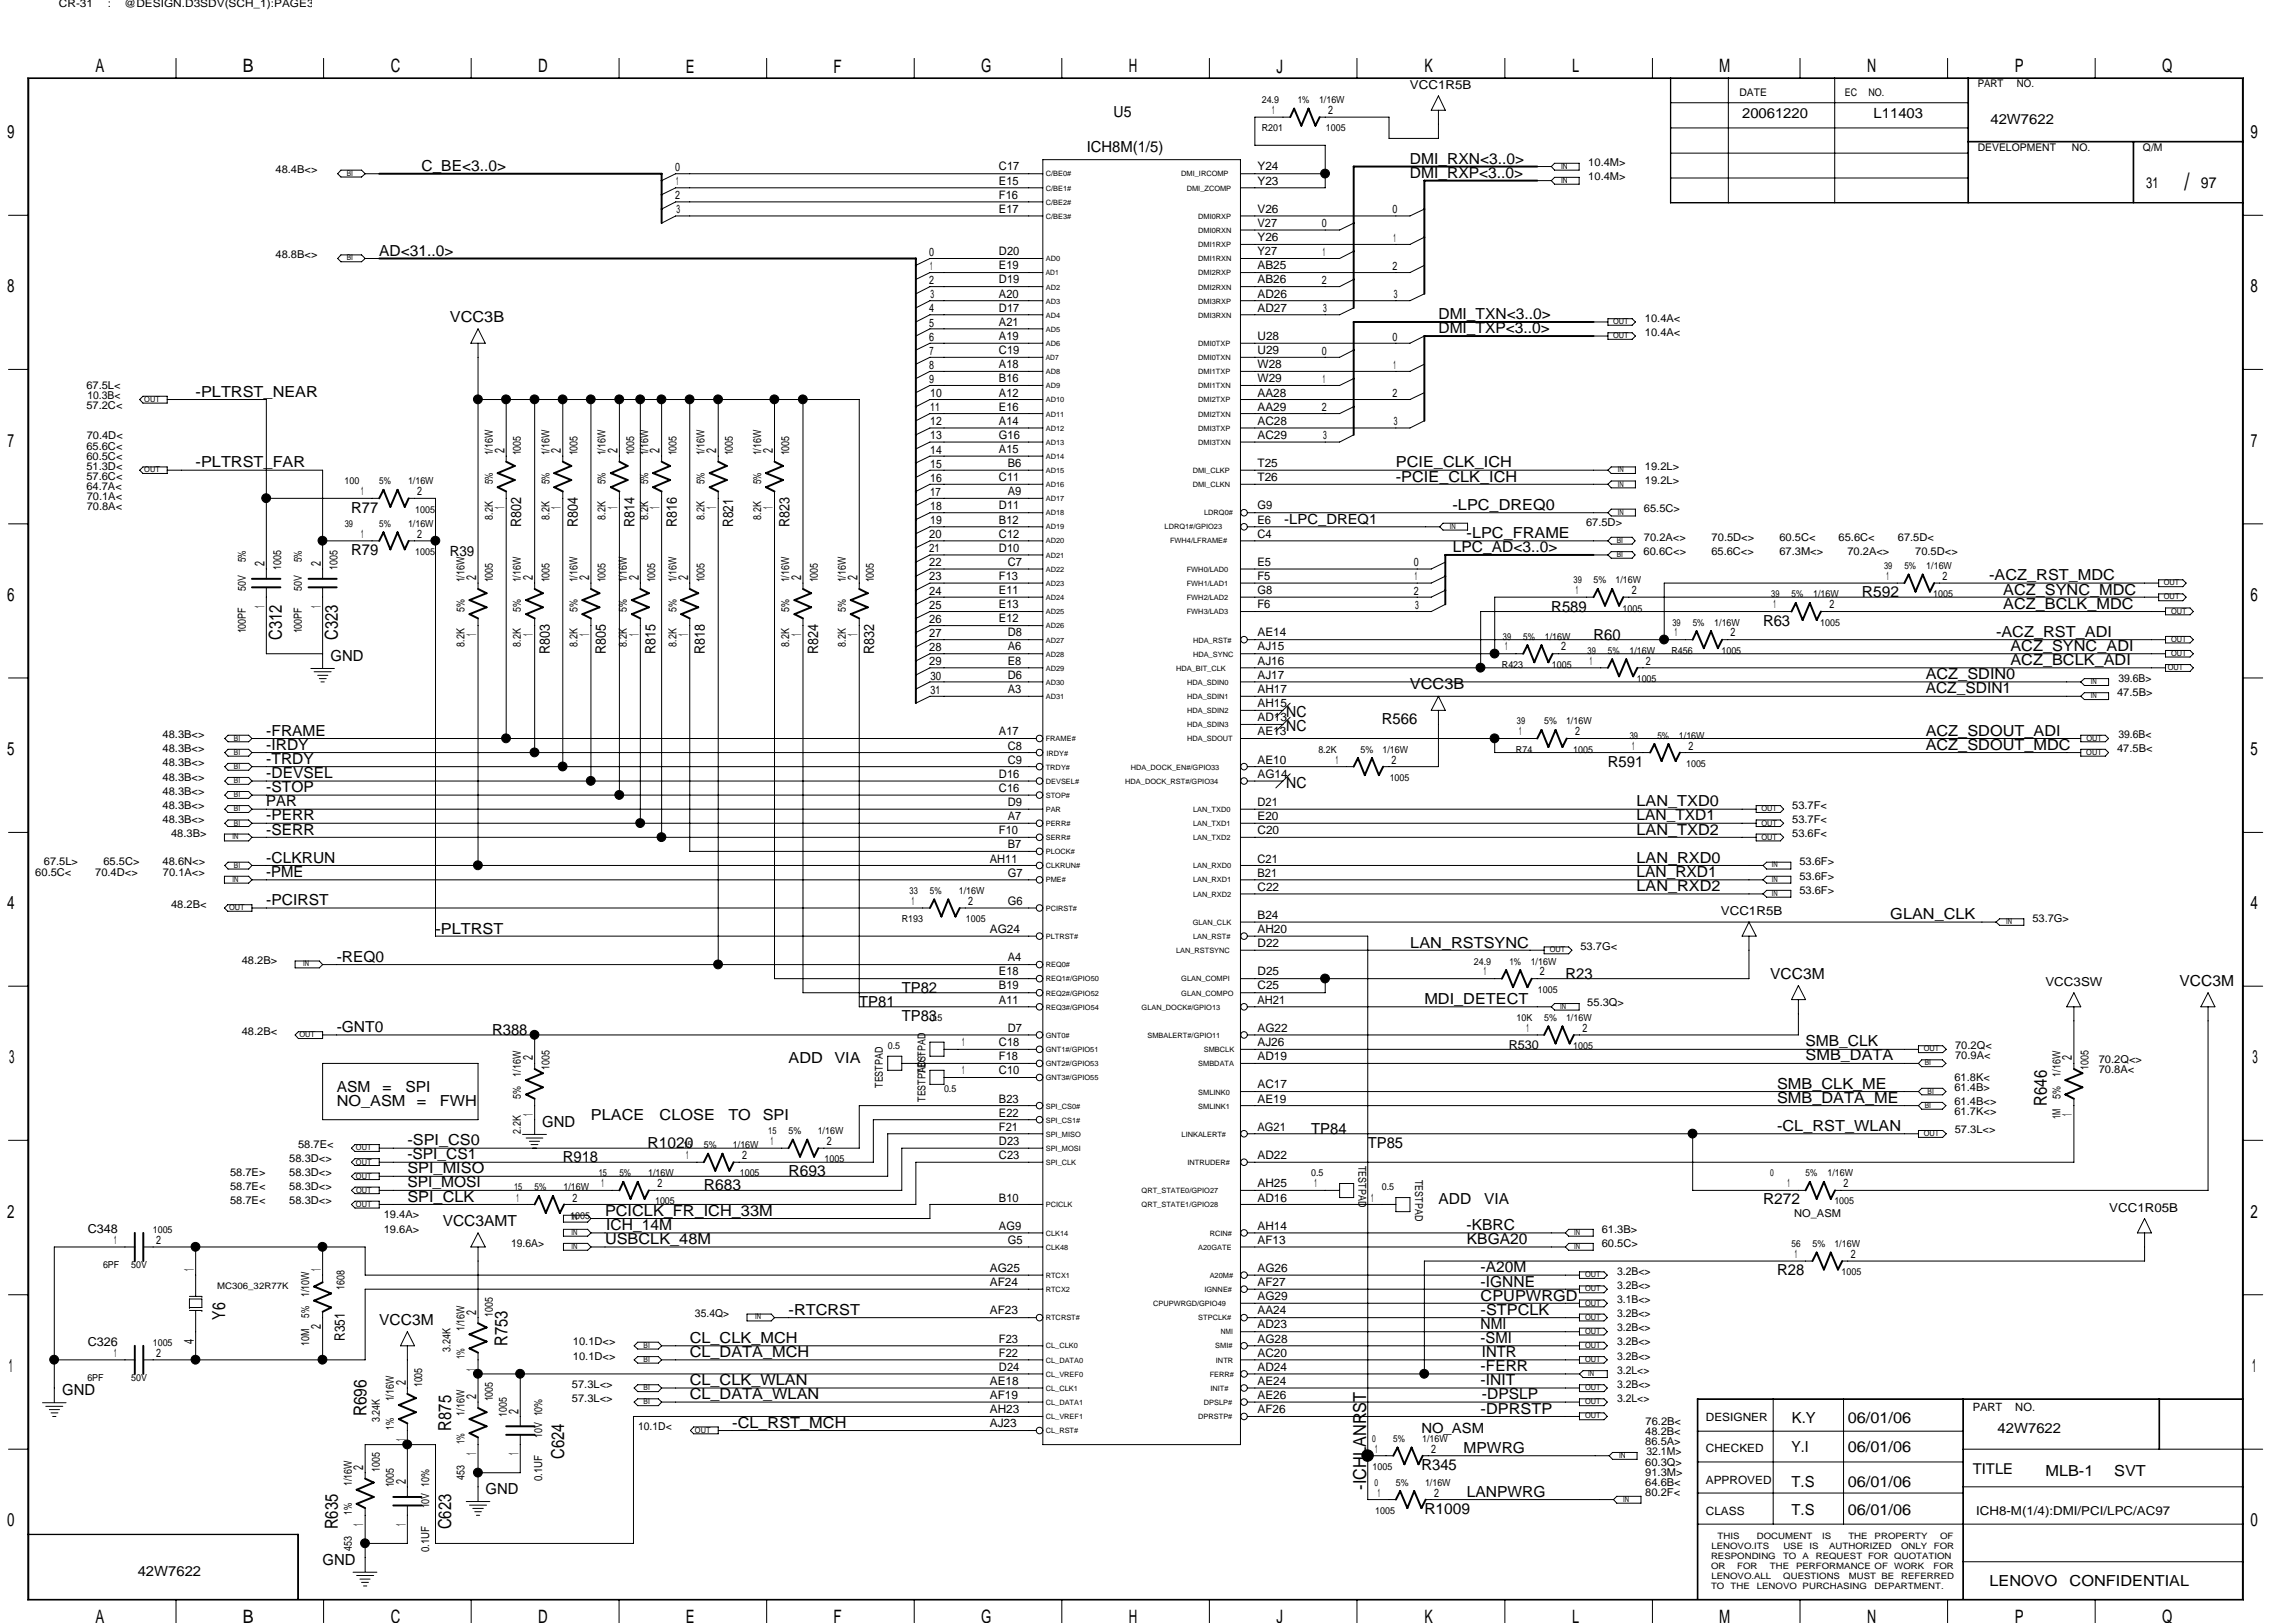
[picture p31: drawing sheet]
<svg xmlns="http://www.w3.org/2000/svg" width="297mm" height="210mm" viewBox="0 0 297 210" stroke-linecap="round" stroke-linejoin="round" font-family="sans-serif">
<defs><g id="words">
<text font-size="3.1" x="282.6" y="24.6">/</text>
<g font-size="2.4">
<text x="12.4" y="9.4">A</text>
<text x="31.4" y="9.4">B</text>
<text x="50.5" y="9.4">C</text>
<text x="69.6" y="9.4">D</text>
<text x="88.7" y="9.4">E</text>
<text x="107.8" y="9.4">F</text>
<text x="127" y="9.4">G</text>
<text x="146" y="9.4">H</text>
<text x="165.1" y="9.4">J</text>
<text x="184.3" y="9.4">K</text>
<text x="203.4" y="9.4">L</text>
<text x="222.4" y="9.4">M</text>
<text x="241.6" y="9.4">N</text>
<text x="260.6" y="9.4">P</text>
<text x="279.7" y="9.4">Q</text>
<text x=".9" y="17.9">9</text>
<text x="291.2" y="17.9">9</text>
<text x=".9" y="37.8">8</text>
<text x="291.2" y="37.8">8</text>
<text x="1" y="57.8">7</text>
<text x="291.2" y="57.8">7</text>
<text x=".9" y="77.8">6</text>
<text x="291.2" y="77.8">6</text>
<text x=".9" y="97.7">5</text>
<text x="291.2" y="97.7">5</text>
<text x=".9" y="117.6">4</text>
<text x="291.2" y="117.6">4</text>
<text x="1.2" y="137.6">3</text>
<text x="291.4" y="137.6">3</text>
<text x=".9" y="157.5">2</text>
<text x="291.2" y="157.5">2</text>
<text x="1.1" y="177.5">1</text>
<text x="291.4" y="177.5">1</text>
<text x=".9" y="197.4">0</text>
<text x="291.2" y="197.4">0</text>
<text x="12.4" y="210">A</text>
<text x="31.4" y="210">B</text>
<text x="50.5" y="210">C</text>
<text x="69.6" y="210">D</text>
<text x="127" y="210">G</text>
<text x="146" y="210">H</text>
<text x="184.3" y="210">K</text>
<text x="203.4" y="210">L</text>
<text x="222.4" y="210">M</text>
<text x="241.6" y="210">N</text>
<text x="260.6" y="210">P</text>
<text x="279.7" y="210">Q</text>
<text x="88.7" y="210">E</text>
<text x="107.8" y="210">F</text>
<text x="165.1" y="210">J</text>
</g>
<g font-size="2.3">
<text x="36.4" y="82.8" transform="rotate(-90 36.4 82.8)">C312</text>
<text x="43.7" y="82.8" transform="rotate(-90 43.7 82.8)">C323</text>
<text x="264.8" y="143" transform="rotate(-90 264.8 143)">R646</text>
<text x="29.1" y="170.7" transform="rotate(-90 29.1 170.7)">Y6</text>
<text x="65.7" y="174.1" transform="rotate(-90 65.7 174.1)">R753</text>
<text x="47.4" y="183.3" transform="rotate(-90 47.4 183.3)">R696</text>
<text x="58.4" y="185.1" transform="rotate(-90 58.4 185.1)">R875</text>
<text x="73" y="188.7" transform="rotate(-90 73 188.7)">C624</text>
<text x="43.7" y="197.9" transform="rotate(-90 43.7 197.9)">R635</text>
<text x="58.4" y="197.9" transform="rotate(-90 58.4 197.9)">C623</text>
<text x="176.7" y="192.7" transform="rotate(-90 176.7 192.7)">-ICHLANRST</text>
</g>
<g font-size="2">
<text x="144.1" y="15.2">U5</text>
<text x="54.5" y="22.1">C_BE&lt;3..0&gt;</text>
<text x="140.6" y="19.7">ICH8M(1/5)</text>
<text x="182.4" y="21.2">DMI_RXN&lt;3..0&gt;</text>
<text x="182.4" y="23">DMI_RXP&lt;3..0&gt;</text>
<text x="277.7" y="24.3">31</text>
<text x="284.7" y="24.3">97</text>
<text x="49.1" y="33.1">AD&lt;31..0&gt;</text>
<text x="58.2" y="41.7">VCC3B</text>
<text x="186.1" y="41.3">DMI_TXN&lt;3..0&gt;</text>
<text x="186.1" y="43.1">DMI_TXP&lt;3..0&gt;</text>
<text x="25.3" y="51.4">-PLTRST_NEAR</text>
<text x="25.3" y="60.5">-PLTRST_FAR</text>
<text x="180.6" y="62.3">-PCIE_CLK_ICH</text>
<text x="180.6" y="60.5">PCIE_CLK_ICH</text>
<text x="187.9" y="66">-LPC_DREQ0</text>
<text x="45.4" y="66.3">R77</text>
<text x="45.4" y="71.8">R79</text>
<text x="188" y="71.4">LPC_AD&lt;3..0&gt;</text>
<text x="189.7" y="69.6">-LPC_FRAME</text>
<text x="240.9" y="77.3">R592</text>
<text x="257.3" y="75.1">-ACZ_RST_MDC</text>
<text x="259.2" y="76.9">ACZ_SYNC_MDC</text>
<text x="200.7" y="79.1">R589</text>
<text x="206.2" y="82.8">R60</text>
<text x="228.1" y="80.9">R63</text>
<text x="258.2" y="82.4">-ACZ_RST_ADI</text>
<text x="259.2" y="78.7">ACZ_BCLK_MDC</text>
<text x="42.8" y="85.5">GND</text>
<text x="182.4" y="89.2">VCC3B</text>
<text x="249.1" y="89.7">ACZ_SDIN1</text>
<text x="249.1" y="87.9">ACZ_SDIN0</text>
<text x="260.1" y="84.2">ACZ_SYNC_ADI</text>
<text x="260.1" y="86.1">ACZ_BCLK_ADI</text>
<text x="34.5" y="95.2">-FRAME</text>
<text x="166.4" y="94.6">NC</text>
<text x="166.4" y="92.8">NC</text>
<text x="178.8" y="93.7">R566</text>
<text x="249.1" y="95.2">ACZ_SDOUT_ADI</text>
<text x="34.5" y="97">-IRDY</text>
<text x="34.5" y="98.8">-TRDY</text>
<text x="34.5" y="100.7">-DEVSEL</text>
<text x="166.4" y="101.9">NC</text>
<text x="208" y="99.2">R591</text>
<text x="249.1" y="97">ACZ_SDOUT_MDC</text>
<text x="34.5" y="108">-SERR</text>
<text x="34.5" y="104.3">PAR</text>
<text x="34.5" y="106.1">-PERR</text>
<text x="34.5" y="102.5">-STOP</text>
<text x="211.7" y="106.1">LAN_TXD1</text>
<text x="211.7" y="108">LAN_TXD2</text>
<text x="211.7" y="104.3">LAN_TXD0</text>
<text x="34.5" y="113.5">-PME</text>
<text x="34.5" y="111.6">-CLKRUN</text>
<text x="211.7" y="111.6">LAN_RXD0</text>
<text x="211.7" y="113.5">LAN_RXD1</text>
<text x="34.5" y="117.1">-PCIRST</text>
<text x="211.7" y="115.3">LAN_RXD2</text>
<text x="244.6" y="118.9">GLAN_CLK</text>
<text x="43.6" y="124.4">-REQ0</text>
<text x="56.3" y="120.8">-PLTRST</text>
<text x="182.5" y="122.6">LAN_RSTSYNC</text>
<text x="111.2" y="130.3">TP81</text>
<text x="116.7" y="128.4">TP82</text>
<text x="184.3" y="129.9">MDI_DETECT</text>
<text x="202.5" y="126.6">R23</text>
<text x="229" y="126.6">VCC3M</text>
<text x="282" y="127.5">VCC3M</text>
<text x="43.6" y="133.6">-GNT0</text>
<text x="63.7" y="133.9">R388</text>
<text x="102" y="137.6">ADD</text>
<text x="107.9" y="137.6">VIA</text>
<text x="116.7" y="132.1">TP83</text>
<text x="233.6" y="137.2">SMB_DATA</text>
<text x="233.6" y="135.4">SMB_CLK</text>
<text x="43.6" y="143">NO_ASM</text>
<text x="43.6" y="141.2">ASM</text>
<text x="49.5" y="141.2">=</text>
<text x="52.4" y="141.2">SPI</text>
<text x="53.9" y="143">=</text>
<text x="56.9" y="143">FWH</text>
<text x="229.9" y="140.8">SMB_CLK_ME</text>
<text x="229.9" y="142.7">SMB_DATA_ME</text>
<text x="52.7" y="150">-SPI_CS1</text>
<text x="52.7" y="148.2">-SPI_CS0</text>
<text x="70.1" y="145.8">GND</text>
<text x="76.5" y="144.9">PLACE</text>
<text x="83.8" y="148.5">R1020</text>
<text x="85.3" y="144.9">CLOSE</text>
<text x="94.2" y="144.9">TO</text>
<text x="98.7" y="144.9">SPI</text>
<text x="169.6" y="146.7">TP84</text>
<text x="176.9" y="148.5">TP85</text>
<text x="229.9" y="146.3">-CL_RST_WLAN</text>
<text x="52.7" y="151.8">SPI_MISO</text>
<text x="52.7" y="153.6">SPI_MOSI</text>
<text x="52.7" y="155.5">SPI_CLK</text>
<text x="72.8" y="150.4">R918</text>
<text x="91.1" y="154">R683</text>
<text x="102" y="152.2">R693</text>
<text x="186.1" y="155.8">ADD</text>
<text x="192" y="155.8">VIA</text>
<text x="228.1" y="155.8">R272</text>
<text x="57.3" y="158.6">VCC3AMT</text>
<text x="78.3" y="157.3">PCICLK_FR_ICH_33M</text>
<text x="78.3" y="161">USBCLK_48M</text>
<text x="78.4" y="159.1">ICH_14M</text>
<text x="189.7" y="159.1">-KBRC</text>
<text x="189.8" y="161">KBGA20</text>
<text x="191.6" y="166.5">-IGNNE</text>
<text x="191.6" y="164.6">-A20M</text>
<text x="229.9" y="165">R28</text>
<text x="49.1" y="171.4">VCC3M</text>
<text x="89.2" y="173.7">CL_CLK_MCH</text>
<text x="102" y="170.1">-RTCRST</text>
<text x="191.6" y="173.7">-SMI</text>
<text x="191.6" y="168.3">CPUPWRGD</text>
<text x="191.6" y="171.9">NMI</text>
<text x="191.6" y="170.1">-STPCLK</text>
<text x="89.2" y="175.6">CL_DATA_MCH</text>
<text x="89.2" y="179.2">CL_CLK_WLAN</text>
<text x="191.6" y="179.2">-INIT</text>
<text x="191.6" y="177.4">-FERR</text>
<text x="191.7" y="175.6">INTR</text>
<text x="8" y="180.5">GND</text>
<text x="89.2" y="181.1">CL_DATA_WLAN</text>
<text x="94.7" y="184.7">-CL_RST_MCH</text>
<text x="191.6" y="182.9">-DPRSTP</text>
<text x="191.7" y="181.1">-DPSLP</text>
<text x="231.8" y="184.1">K.Y</text>
<text x="239.1" y="184.1">06/01/06</text>
<text x="183.9" y="190.2">R345</text>
<text x="189.4" y="188">MPWRG</text>
<text x="231.8" y="187.8">Y.I</text>
<text x="239.1" y="187.8">06/01/06</text>
<text x="264.6" y="190.9">MLB-1</text>
<text x="273.5" y="190.9">SVT</text>
<text x="62.8" y="193.3">GND</text>
<text x="184.3" y="195.8">R1009</text>
<text x="189.8" y="193.7">LANPWRG</text>
<text x="231.8" y="192.4">T.S</text>
<text x="231.8" y="196">T.S</text>
<text x="239.1" y="196">06/01/06</text>
<text x="239.1" y="192.4">06/01/06</text>
<text x="41.7" y="202.4">GND</text>
<text x="257.4" y="205.2">LENOVO</text>
<text x="267.8" y="205.2">CONFIDENTIAL</text>
</g>
<g font-size="1.9">
<text x="67.4" y="68.2" transform="rotate(-90 67.4 68.2)">R802</text>
<text x="74.8" y="68.2" transform="rotate(-90 74.8 68.2)">R804</text>
<text x="82.1" y="68.2" transform="rotate(-90 82.1 68.2)">R814</text>
<text x="87.5" y="68.2" transform="rotate(-90 87.5 68.2)">R816</text>
<text x="94.9" y="68.2" transform="rotate(-90 94.9 68.2)">R821</text>
<text x="102.1" y="68.2" transform="rotate(-90 102.1 68.2)">R823</text>
<text x="71.1" y="84.6" transform="rotate(-90 71.1 84.6)">R803</text>
<text x="78.4" y="84.6" transform="rotate(-90 78.4 84.6)">R805</text>
<text x="84.8" y="84.6" transform="rotate(-90 84.8 84.6)">R815</text>
<text x="91.2" y="84.6" transform="rotate(-90 91.2 84.6)">R818</text>
<text x="105.8" y="84.6" transform="rotate(-90 105.8 84.6)">R824</text>
<text x="113.1" y="84.6" transform="rotate(-90 113.1 84.6)">R832</text>
<text x="44.6" y="173.4" transform="rotate(-90 44.6 173.4)">R351</text>
<text x="255.2" y="190.7">TITLE</text>
</g>
<g font-size="1.8">
<text x="225.4" y="15.3">20061220</text>
<text x="242.4" y="15.3">L11403</text>
<text x="257.5" y="16">42W7622</text>
<text x="65.3" y="58.6" transform="rotate(-90 65.3 58.6)">2</text>
<text x="72.6" y="58.6" transform="rotate(-90 72.6 58.6)">2</text>
<text x="79.9" y="58.6" transform="rotate(-90 79.9 58.6)">2</text>
<text x="85.3" y="58.6" transform="rotate(-90 85.3 58.6)">2</text>
<text x="92.7" y="58.6" transform="rotate(-90 92.7 58.6)">2</text>
<text x="100" y="58.6" transform="rotate(-90 100 58.6)">2</text>
<text x="65.3" y="65.9" transform="rotate(-90 65.3 65.9)">1</text>
<text x="72.6" y="65.9" transform="rotate(-90 72.6 65.9)">1</text>
<text x="79.9" y="65.9" transform="rotate(-90 79.9 65.9)">1</text>
<text x="85.3" y="65.9" transform="rotate(-90 85.3 65.9)">1</text>
<text x="92.7" y="65.9" transform="rotate(-90 92.7 65.9)">1</text>
<text x="100" y="65.9" transform="rotate(-90 100 65.9)">1</text>
<text x="58.2" y="71.9">R39</text>
<text x="166.2" y="67.7">-LPC_DREQ1</text>
<text x="34.2" y="73.3" transform="rotate(-90 34.2 73.3)">2</text>
<text x="41.5" y="73.3" transform="rotate(-90 41.5 73.3)">2</text>
<text x="61.6" y="75.1" transform="rotate(-90 61.6 75.1)">2</text>
<text x="68.9" y="75.1" transform="rotate(-90 68.9 75.1)">2</text>
<text x="76.2" y="75.1" transform="rotate(-90 76.2 75.1)">2</text>
<text x="82.6" y="75.1" transform="rotate(-90 82.6 75.1)">2</text>
<text x="89" y="75.1" transform="rotate(-90 89 75.1)">2</text>
<text x="103.6" y="75.1" transform="rotate(-90 103.6 75.1)">2</text>
<text x="111" y="75.1" transform="rotate(-90 111 75.1)">2</text>
<text x="34.2" y="78.7" transform="rotate(-90 34.2 78.7)">1</text>
<text x="41.5" y="78.7" transform="rotate(-90 41.5 78.7)">1</text>
<text x="61.6" y="82.3" transform="rotate(-90 61.6 82.3)">1</text>
<text x="68.9" y="82.3" transform="rotate(-90 68.9 82.3)">1</text>
<text x="76.2" y="82.3" transform="rotate(-90 76.2 82.3)">1</text>
<text x="82.6" y="82.3" transform="rotate(-90 82.6 82.3)">1</text>
<text x="89" y="82.3" transform="rotate(-90 89 82.3)">1</text>
<text x="103.6" y="82.3" transform="rotate(-90 103.6 82.3)">1</text>
<text x="111" y="82.3" transform="rotate(-90 111 82.3)">1</text>
<text x="68.9" y="137.2" transform="rotate(-90 68.9 137.2)">2</text>
<text x="268.1" y="137.2" transform="rotate(-90 268.1 137.2)">2</text>
<text x="68.9" y="144.4" transform="rotate(-90 68.9 144.4)">1</text>
<text x="268.1" y="144.4" transform="rotate(-90 268.1 144.4)">1</text>
<text x="25.1" y="164.5" transform="rotate(-90 25.1 164.5)">1</text>
<text x="41.5" y="164.5" transform="rotate(-90 41.5 164.5)">1</text>
<text x="25.1" y="173.8" transform="rotate(-90 25.1 173.8)">4</text>
<text x="41.5" y="172" transform="rotate(-90 41.5 172)">2</text>
<text x="61.6" y="170.1" transform="rotate(-90 61.6 170.1)">2</text>
<text x="52.5" y="179.2" transform="rotate(-90 52.5 179.2)">2</text>
<text x="61.6" y="177.3" transform="rotate(-90 61.6 177.3)">1</text>
<text x="61.6" y="181.1" transform="rotate(-90 61.6 181.1)">2</text>
<text x="67.1" y="182.9" transform="rotate(-90 67.1 182.9)">2</text>
<text x="183.9" y="185.4">NO_ASM</text>
<text x="258.4" y="185.4">42W7622</text>
<text x="47" y="190.2" transform="rotate(-90 47 190.2)">2</text>
<text x="52.5" y="186.5" transform="rotate(-90 52.5 186.5)">1</text>
<text x="61.6" y="188.3" transform="rotate(-90 61.6 188.3)">1</text>
<text x="67.1" y="188.3" transform="rotate(-90 67.1 188.3)">1</text>
<text x="47" y="197.4" transform="rotate(-90 47 197.4)">1</text>
<text x="52.5" y="197.4" transform="rotate(-90 52.5 197.4)">1</text>
<text x="52.5" y="192" transform="rotate(-90 52.5 192)">2</text>
<text x="17.8" y="203.8">42W7622</text>
</g>
<g font-size="1.6">
<text x="182.4" y="11.5">VCC1R5B</text>
<text x="222.6" y="118.4">VCC1R5B</text>
<text x="264.6" y="127.5">VCC3SW</text>
<text x="195.2" y="135.8">R530</text>
<text x="11.3" y="159.5">C348</text>
<text x="272.9" y="156.8">VCC1R05B</text>
<text x="11.3" y="174.1">C326</text>
<text x="255.6" y="196">ICH8-M(1/4):DMI/PCI/LPC/AC97</text>
</g>
<g font-size="1.5">
<text x="164.6" y="14.7">1</text>
<text x="171.8" y="14.7">2</text>
<text x="87.3" y="22.1">0</text>
<text x="87.5" y="24">1</text>
<text x="129.2" y="23.9">E15</text>
<text x="129.2" y="22.1">C17</text>
<text x="162.7" y="22.1">Y24</text>
<text x="162.7" y="23.9">Y23</text>
<text x="87.3" y="25.8">2</text>
<text x="87.5" y="27.6">3</text>
<text x="129.2" y="25.7">F16</text>
<text x="129.2" y="27.6">E17</text>
<text x="162.7" y="29.4">V27</text>
<text x="162.7" y="27.6">V26</text>
<text x="171" y="29.4">0</text>
<text x="180.2" y="27.6">0</text>
<text x="120.2" y="33.1">0</text>
<text x="120.4" y="34.9">1</text>
<text x="129.2" y="33">D20</text>
<text x="129.2" y="34.8">E19</text>
<text x="162.7" y="33">Y27</text>
<text x="162.7" y="31.2">Y26</text>
<text x="162.7" y="34.8">AB25</text>
<text x="171.2" y="33.1">1</text>
<text x="180.2" y="34.9">2</text>
<text x="180.3" y="31.3">1</text>
<text x="120.2" y="40.4">4</text>
<text x="120.2" y="36.7">2</text>
<text x="120.4" y="38.6">3</text>
<text x="129.2" y="36.7">D19</text>
<text x="129.2" y="40.3">D17</text>
<text x="129.2" y="38.5">A20</text>
<text x="162.7" y="40.3">AD27</text>
<text x="162.7" y="38.5">AD26</text>
<text x="162.7" y="36.7">AB26</text>
<text x="171" y="36.7">2</text>
<text x="171.2" y="40.4">3</text>
<text x="180.3" y="38.6">3</text>
<text x="120.2" y="44.1">6</text>
<text x="120.2" y="42.2">5</text>
<text x="120.2" y="47.7">8</text>
<text x="120.3" y="45.9">7</text>
<text x="129.2" y="42.2">A21</text>
<text x="129.2" y="44">A19</text>
<text x="129.2" y="47.6">A18</text>
<text x="129.2" y="45.8">C19</text>
<text x="162.7" y="47.6">W28</text>
<text x="162.7" y="45.8">U29</text>
<text x="162.7" y="44">U28</text>
<text x="171" y="45.9">0</text>
<text x="180.2" y="44.1">0</text>
<text x="180.3" y="47.7">1</text>
<text x="120.2" y="49.5">9</text>
<text x="120.4" y="51.4">10</text>
<text x="120.4" y="53.2">11</text>
<text x="129.2" y="51.3">A12</text>
<text x="129.2" y="53.1">E16</text>
<text x="129.2" y="49.4">B16</text>
<text x="162.7" y="49.4">W29</text>
<text x="162.7" y="53.1">AA29</text>
<text x="162.7" y="51.3">AA28</text>
<text x="171" y="53.2">2</text>
<text x="171.2" y="49.5">1</text>
<text x="180.2" y="51.4">2</text>
<text x="120.4" y="58.7">14</text>
<text x="120.4" y="55">12</text>
<text x="120.4" y="56.9">13</text>
<text x="129.2" y="56.8">G16</text>
<text x="129.2" y="58.6">A15</text>
<text x="129.2" y="54.9">A14</text>
<text x="162.7" y="56.8">AC29</text>
<text x="162.7" y="54.9">AC28</text>
<text x="171.2" y="56.9">3</text>
<text x="180.3" y="55">3</text>
<text x="46.7" y="64.1">1</text>
<text x="54" y="64.1">2</text>
<text x="120.4" y="66">18</text>
<text x="120.4" y="64.1">17</text>
<text x="120.4" y="62.3">16</text>
<text x="120.4" y="60.5">15</text>
<text x="129.2" y="65.9">D11</text>
<text x="129.2" y="62.3">C11</text>
<text x="130.4" y="64.1">A9</text>
<text x="130.4" y="60.4">B6</text>
<text x="162.7" y="62.3">T26</text>
<text x="162.7" y="60.4">T25</text>
<text x="162.7" y="65.9">G9</text>
<text x="46.7" y="69.6">1</text>
<text x="54" y="69.6">2</text>
<text x="120.2" y="69.6">20</text>
<text x="120.2" y="71.5">21</text>
<text x="120.4" y="67.8">19</text>
<text x="129.2" y="71.4">D10</text>
<text x="129.2" y="69.6">C12</text>
<text x="129.2" y="67.7">B12</text>
<text x="162.7" y="67.7">E6</text>
<text x="162.7" y="69.6">C4</text>
<text x="120.2" y="73.3">22</text>
<text x="120.2" y="75.1">23</text>
<text x="120.2" y="77">24</text>
<text x="129.2" y="75.1">F13</text>
<text x="129.2" y="76.9">E11</text>
<text x="130.4" y="73.2">C7</text>
<text x="162.7" y="76.9">G8</text>
<text x="162.7" y="75.1">F5</text>
<text x="162.7" y="73.2">E5</text>
<text x="182.9" y="77">2</text>
<text x="182.9" y="73.3">0</text>
<text x="183" y="75.1">1</text>
<text x="203.9" y="76.9">1</text>
<text x="211.1" y="76.9">2</text>
<text x="244" y="75.1">1</text>
<text x="251.3" y="75.1">2</text>
<text x="120.2" y="82.4">27</text>
<text x="120.2" y="80.6">26</text>
<text x="120.2" y="78.8">25</text>
<text x="129.2" y="78.7">E13</text>
<text x="129.2" y="80.5">E12</text>
<text x="130.4" y="82.3">D8</text>
<text x="162.7" y="78.7">F6</text>
<text x="162.7" y="82.3">AE14</text>
<text x="183.1" y="78.8">3</text>
<text x="216.7" y="82.3">1</text>
<text x="223.9" y="82.3">2</text>
<text x="229.4" y="78.7">1</text>
<text x="236.7" y="78.7">2</text>
<text x="120.2" y="86.1">29</text>
<text x="120.2" y="84.2">28</text>
<text x="120.4" y="89.7">31</text>
<text x="120.4" y="87.9">30</text>
<text x="130.4" y="86">E8</text>
<text x="130.4" y="84.2">A6</text>
<text x="130.4" y="89.7">A3</text>
<text x="130.4" y="87.8">D6</text>
<text x="162.7" y="87.8">AJ17</text>
<text x="162.7" y="86">AJ16</text>
<text x="162.7" y="84.2">AJ15</text>
<text x="162.7" y="89.7">AH17</text>
<text x="194.7" y="84.2">1</text>
<text x="202" y="84.2">2</text>
<text x="205.7" y="86">1</text>
<text x="212.9" y="86">2</text>
<text x="129.2" y="95.1">A17</text>
<text x="162.7" y="91.5">AH15</text>
<text x="162.7" y="95.1">AE13</text>
<text x="162.7" y="93.3">AD13</text>
<text x="196.6" y="95.1">1</text>
<text x="203.8" y="95.1">2</text>
<text x="129.2" y="100.6">D16</text>
<text x="130.4" y="98.8">C9</text>
<text x="130.4" y="97">C8</text>
<text x="162.7" y="100.6">AG14</text>
<text x="162.7" y="98.8">AE10</text>
<text x="172.8" y="98.8">1</text>
<text x="180" y="98.8">2</text>
<text x="211.2" y="97">1</text>
<text x="218.4" y="97">2</text>
<text x="129.2" y="107.9">F10</text>
<text x="129.2" y="102.4">C16</text>
<text x="130.4" y="106.1">A7</text>
<text x="130.4" y="104.3">D9</text>
<text x="162.7" y="106.1">E20</text>
<text x="162.7" y="104.3">D21</text>
<text x="162.7" y="107.9">C20</text>
<text x="128.1" y="111.6">AH11</text>
<text x="130.4" y="113.4">G7</text>
<text x="130.4" y="109.8">B7</text>
<text x="162.7" y="111.6">C21</text>
<text x="162.7" y="113.4">B21</text>
<text x="118" y="117.1">1</text>
<text x="125.3" y="117.1">2</text>
<text x="130.4" y="117.1">G6</text>
<text x="162.7" y="115.2">C22</text>
<text x="162.7" y="118.9">B24</text>
<text x="128.1" y="120.7">AG24</text>
<text x="130.4" y="124.4">A4</text>
<text x="162.7" y="122.6">D22</text>
<text x="162.7" y="120.7">AH20</text>
<text x="129.2" y="129.8">A11</text>
<text x="129.2" y="126.2">E18</text>
<text x="129.2" y="128">B19</text>
<text x="162.7" y="126.2">D25</text>
<text x="162.7" y="128">C25</text>
<text x="162.7" y="129.8">AH21</text>
<text x="192" y="126.2">1</text>
<text x="199.2" y="126.2">2</text>
<text x="119" y="137.2">1</text>
<text x="124.5" y="135.3">1</text>
<text x="129.2" y="137.2">F18</text>
<text x="129.2" y="135.3">C18</text>
<text x="130.4" y="133.5">D7</text>
<text x="162.7" y="135.3">AJ26</text>
<text x="162.7" y="133.5">AG22</text>
<text x="162.7" y="137.2">AD19</text>
<text x="197.5" y="133.5">1</text>
<text x="204.7" y="133.5">2</text>
<text x="124.5" y="139">1</text>
<text x="129.2" y="139">C10</text>
<text x="129.2" y="142.7">B23</text>
<text x="162.7" y="142.7">AE19</text>
<text x="162.7" y="140.8">AC17</text>
<text x="88.8" y="149.9">1</text>
<text x="96" y="149.9">2</text>
<text x="99.7" y="148.1">1</text>
<text x="107" y="148.1">2</text>
<text x="129.2" y="146.3">F21</text>
<text x="129.2" y="144.5">E22</text>
<text x="129.2" y="148.1">D23</text>
<text x="129.2" y="149.9">C23</text>
<text x="162.7" y="146.3">AG21</text>
<text x="162.7" y="149.9">AD22</text>
<text x="66.8" y="155.4">1</text>
<text x="74.1" y="155.4">2</text>
<text x="77.8" y="153.6">1</text>
<text x="85" y="153.6">2</text>
<text x="129.2" y="155.4">B10</text>
<text x="162.7" y="153.6">AH25</text>
<text x="162.7" y="155.4">AD16</text>
<text x="170" y="153.6">1</text>
<text x="177.4" y="155.4">1</text>
<text x="231.3" y="153.6">1</text>
<text x="238.5" y="153.6">2</text>
<text x="14.8" y="160.9">1</text>
<text x="20.2" y="160.9">2</text>
<text x="129.2" y="159.1">AG9</text>
<text x="130.4" y="160.9">G5</text>
<text x="162.7" y="159.1">AH14</text>
<text x="162.7" y="160.9">AF13</text>
<text x="128.1" y="164.5">AG25</text>
<text x="128.1" y="166.4">AF24</text>
<text x="162.7" y="164.5">AG26</text>
<text x="162.7" y="166.4">AF27</text>
<text x="232.2" y="162.7">1</text>
<text x="239.4" y="162.7">2</text>
<text x="128.1" y="170.1">AF23</text>
<text x="129.2" y="173.7">F23</text>
<text x="162.7" y="168.2">AG29</text>
<text x="162.7" y="173.7">AG28</text>
<text x="162.7" y="171.9">AD23</text>
<text x="162.7" y="170.1">AA24</text>
<text x="14.8" y="175.5">1</text>
<text x="20.2" y="175.5">2</text>
<text x="128.1" y="179.2">AE18</text>
<text x="129.2" y="175.5">F22</text>
<text x="129.2" y="177.4">D24</text>
<text x="162.7" y="179.2">AE24</text>
<text x="162.7" y="177.4">AD24</text>
<text x="162.7" y="175.5">AC20</text>
<text x="128.1" y="184.7">AJ23</text>
<text x="128.1" y="182.8">AH23</text>
<text x="128.1" y="181">AF19</text>
<text x="162.7" y="182.8">AF26</text>
<text x="162.7" y="181">AE26</text>
<text x="220.7" y="183.9">DESIGNER</text>
<text x="255.2" y="182.6">PART</text>
<text x="260.7" y="182.6">NO.</text>
<text x="177.9" y="188">1</text>
<text x="185.2" y="188">2</text>
<text x="220.7" y="191.9">APPROVED</text>
<text x="220.7" y="187.9">CHECKED</text>
<text x="178.3" y="193.6">1</text>
<text x="185.5" y="193.6">2</text>
<text x="220.7" y="196">CLASS</text>
</g>
<g font-size="1.4">
<text x="7.6" y=".9">CR-31</text>
<text x="14" y=".9">:</text>
<text x="16.1" y=".9">@DESIGN.D3SDV(SCH_1):PAGE3</text>
<text x="255.9" y="11.3">PART</text>
<text x="260.9" y="11.3">NO.</text>
<text x="225" y="12.4">DATE</text>
<text x="238.7" y="12.4">EC</text>
<text x="241.7" y="12.4">NO.</text>
<text x="35.6" y="22.4">48.4B&lt;&gt;</text>
<text x="205.5" y="21.5">10.4M&gt;</text>
<text x="205.5" y="23.3">10.4M&gt;</text>
<text x="255.9" y="19.6">DEVELOPMENT</text>
<text x="268.1" y="19.6">NO.</text>
<text x="277.2" y="19.6">Q/M</text>
<text x="35.6" y="33.4">48.8B&lt;&gt;</text>
<text x="212.8" y="41.6">10.4A&lt;</text>
<text x="212.8" y="43.4">10.4A&lt;</text>
<text x="11.2" y="53">57.2C&lt;</text>
<text x="11.2" y="50.3">67.5L&lt;</text>
<text x="11.3" y="51.6">10.3B&lt;</text>
<text x="11.2" y="59.5">60.5C&lt;</text>
<text x="11.2" y="58.2">65.6C&lt;</text>
<text x="11.2" y="56.9">70.4D&lt;</text>
<text x="63.8" y="58.9" transform="rotate(-90 63.8 58.9)">1/16W</text>
<text x="67.4" y="58.9" transform="rotate(-90 67.4 58.9)">1005</text>
<text x="71.1" y="58.9" transform="rotate(-90 71.1 58.9)">1/16W</text>
<text x="74.7" y="58.9" transform="rotate(-90 74.7 58.9)">1005</text>
<text x="78.4" y="58.9" transform="rotate(-90 78.4 58.9)">1/16W</text>
<text x="82" y="58.9" transform="rotate(-90 82 58.9)">1005</text>
<text x="83.9" y="58.9" transform="rotate(-90 83.9 58.9)">1/16W</text>
<text x="87.5" y="58.9" transform="rotate(-90 87.5 58.9)">1005</text>
<text x="91.1" y="58.9" transform="rotate(-90 91.1 58.9)">1/16W</text>
<text x="94.8" y="58.9" transform="rotate(-90 94.8 58.9)">1005</text>
<text x="98.5" y="58.9" transform="rotate(-90 98.5 58.9)">1/16W</text>
<text x="102.1" y="58.9" transform="rotate(-90 102.1 58.9)">1005</text>
<text x="11.2" y="60.8">51.3D&lt;</text>
<text x="11.2" y="62.1">57.6C&lt;</text>
<text x="11.2" y="63.4">64.7A&lt;</text>
<text x="11.2" y="64.7">70.1A&lt;</text>
<text x="63.8" y="62.7" transform="rotate(-90 63.8 62.7)">5%</text>
<text x="71.1" y="62.7" transform="rotate(-90 71.1 62.7)">5%</text>
<text x="78.4" y="62.7" transform="rotate(-90 78.4 62.7)">5%</text>
<text x="83.9" y="62.7" transform="rotate(-90 83.9 62.7)">5%</text>
<text x="91.1" y="62.7" transform="rotate(-90 91.1 62.7)">5%</text>
<text x="98.5" y="62.7" transform="rotate(-90 98.5 62.7)">5%</text>
<text x="212.8" y="60.8">19.2L&gt;</text>
<text x="212.8" y="62.6">19.2L&gt;</text>
<text x="11.2" y="66">70.8A&lt;</text>
<text x="63.8" y="67.2" transform="rotate(-90 63.8 67.2)">8.2K</text>
<text x="71.1" y="67.2" transform="rotate(-90 71.1 67.2)">8.2K</text>
<text x="78.4" y="67.2" transform="rotate(-90 78.4 67.2)">8.2K</text>
<text x="83.9" y="67.2" transform="rotate(-90 83.9 67.2)">8.2K</text>
<text x="91.1" y="67.2" transform="rotate(-90 91.1 67.2)">8.2K</text>
<text x="98.5" y="67.2" transform="rotate(-90 98.5 67.2)">8.2K</text>
<text x="205.2" y="68.1">67.5D&gt;</text>
<text x="212.6" y="71.8">60.6C&lt;&gt;</text>
<text x="212.7" y="69.9">70.2A&lt;&gt;</text>
<text x="212.7" y="66.3">65.5C&gt;</text>
<text x="221.4" y="71.8">65.6C&lt;&gt;</text>
<text x="221.4" y="69.9">70.5D&lt;&gt;</text>
<text x="230.2" y="71.8">67.3M&lt;&gt;</text>
<text x="230.2" y="69.9">60.5C&lt;</text>
<text x="237.9" y="69.9">65.6C&lt;</text>
<text x="239" y="71.8">70.2A&lt;&gt;</text>
<text x="245.5" y="69.9">67.5D&lt;</text>
<text x="247.8" y="71.8">70.5D&lt;&gt;</text>
<text x="31.8" y="76.5" transform="rotate(-90 31.8 76.5)">50V</text>
<text x="31.8" y="72.8" transform="rotate(-90 31.8 72.8)">5%</text>
<text x="36.4" y="73.7" transform="rotate(-90 36.4 73.7)">1005</text>
<text x="39.1" y="76.5" transform="rotate(-90 39.1 76.5)">50V</text>
<text x="39.1" y="72.8" transform="rotate(-90 39.1 72.8)">5%</text>
<text x="43.6" y="73.7" transform="rotate(-90 43.6 73.7)">1005</text>
<text x="60.1" y="75.4" transform="rotate(-90 60.1 75.4)">1/16W</text>
<text x="63.8" y="75.4" transform="rotate(-90 63.8 75.4)">1005</text>
<text x="67.4" y="75.4" transform="rotate(-90 67.4 75.4)">1/16W</text>
<text x="71.1" y="75.4" transform="rotate(-90 71.1 75.4)">1005</text>
<text x="74.7" y="75.4" transform="rotate(-90 74.7 75.4)">1/16W</text>
<text x="78.4" y="75.4" transform="rotate(-90 78.4 75.4)">1005</text>
<text x="81.1" y="75.4" transform="rotate(-90 81.1 75.4)">1/16W</text>
<text x="84.7" y="75.4" transform="rotate(-90 84.7 75.4)">1005</text>
<text x="87.5" y="75.4" transform="rotate(-90 87.5 75.4)">1/16W</text>
<text x="91.1" y="75.4" transform="rotate(-90 91.1 75.4)">1005</text>
<text x="102.1" y="75.4" transform="rotate(-90 102.1 75.4)">1/16W</text>
<text x="105.8" y="75.4" transform="rotate(-90 105.8 75.4)">1005</text>
<text x="109.4" y="75.4" transform="rotate(-90 109.4 75.4)">1/16W</text>
<text x="113.1" y="75.4" transform="rotate(-90 113.1 75.4)">1005</text>
<text x="31.8" y="82" transform="rotate(-90 31.8 82)">100PF</text>
<text x="39.1" y="82" transform="rotate(-90 39.1 82)">100PF</text>
<text x="60.1" y="83.7" transform="rotate(-90 60.1 83.7)">8.2K</text>
<text x="60.1" y="79.1" transform="rotate(-90 60.1 79.1)">5%</text>
<text x="67.4" y="83.7" transform="rotate(-90 67.4 83.7)">8.2K</text>
<text x="67.4" y="79.1" transform="rotate(-90 67.4 79.1)">5%</text>
<text x="74.7" y="83.7" transform="rotate(-90 74.7 83.7)">8.2K</text>
<text x="74.7" y="79.1" transform="rotate(-90 74.7 79.1)">5%</text>
<text x="81.1" y="83.7" transform="rotate(-90 81.1 83.7)">8.2K</text>
<text x="81.1" y="79.1" transform="rotate(-90 81.1 79.1)">5%</text>
<text x="87.5" y="83.7" transform="rotate(-90 87.5 83.7)">8.2K</text>
<text x="87.5" y="79.1" transform="rotate(-90 87.5 79.1)">5%</text>
<text x="102.1" y="83.7" transform="rotate(-90 102.1 83.7)">8.2K</text>
<text x="102.1" y="79.1" transform="rotate(-90 102.1 79.1)">5%</text>
<text x="109.4" y="83.7" transform="rotate(-90 109.4 83.7)">8.2K</text>
<text x="109.4" y="79.1" transform="rotate(-90 109.4 79.1)">5%</text>
<text x="274.1" y="88.2">39.6B&gt;</text>
<text x="21" y="95.5">48.3B&lt;&gt;</text>
<text x="273.9" y="90">47.5B&gt;</text>
<text x="274.1" y="95.5">39.6B&lt;</text>
<text x="21" y="97.3">48.3B&lt;&gt;</text>
<text x="21" y="99.1">48.3B&lt;&gt;</text>
<text x="21" y="101">48.3B&lt;&gt;</text>
<text x="273.9" y="97.3">47.5B&lt;</text>
<text x="21" y="104.6">48.3B&lt;&gt;</text>
<text x="21" y="106.5">48.3B&lt;&gt;</text>
<text x="21" y="102.8">48.3B&lt;&gt;</text>
<text x="231.9" y="106.5">53.7F&lt;</text>
<text x="231.9" y="104.6">53.7F&lt;</text>
<text x="4.6" y="113.3">60.5C&lt;</text>
<text x="5.7" y="111.9">67.5L&gt;</text>
<text x="12.3" y="113.3">70.4D&lt;&gt;</text>
<text x="13.4" y="111.9">65.5C&gt;</text>
<text x="21" y="111.9">48.6N&lt;&gt;</text>
<text x="21.1" y="113.3">70.1A&lt;&gt;</text>
<text x="22.1" y="108.3">48.3B&gt;</text>
<text x="231.9" y="108.3">53.6F&lt;</text>
<text x="232.8" y="111.9">53.6F&gt;</text>
<text x="232.8" y="113.8">53.6F&gt;</text>
<text x="22.1" y="117.4">48.2B&lt;</text>
<text x="232.8" y="115.6">53.6F&gt;</text>
<text x="262.9" y="119.3">53.7G&gt;</text>
<text x="31.3" y="124.8">48.2B&gt;</text>
<text x="204.5" y="122.9">53.7G&lt;</text>
<text x="205.4" y="130.2">55.3Q&gt;</text>
<text x="31.3" y="133.9">48.2B&lt;</text>
<text x="252.9" y="135.7">70.2Q&lt;</text>
<text x="252.9" y="137">70.9A&lt;</text>
<text x="271.5" y="137.5">70.2Q&lt;&gt;</text>
<text x="67.4" y="142.2" transform="rotate(-90 67.4 142.2)">5%</text>
<text x="67.4" y="139.3" transform="rotate(-90 67.4 139.3)">1/16W</text>
<text x="71.1" y="138.4" transform="rotate(-90 71.1 138.4)">1005</text>
<text x="114.2" y="140.8" transform="rotate(-90 114.2 140.8)">TESTPAD</text>
<text x="119.7" y="142.6" transform="rotate(-90 119.7 142.6)">TESTPAD</text>
<text x="119.7" y="138.9" transform="rotate(-90 119.7 138.9)">TESTPAD</text>
<text x="252.9" y="141.2">61.4B&gt;</text>
<text x="252.9" y="139.9">61.8K&lt;</text>
<text x="252.9" y="143">61.4B&lt;&gt;</text>
<text x="266.6" y="142.2" transform="rotate(-90 266.6 142.2)">5%</text>
<text x="266.6" y="139.3" transform="rotate(-90 266.6 139.3)">1/16W</text>
<text x="270.2" y="138.4" transform="rotate(-90 270.2 138.4)">1005</text>
<text x="271.5" y="138.9">70.8A&lt;</text>
<text x="38.6" y="148.5">58.7E&lt;</text>
<text x="67.4" y="146.7" transform="rotate(-90 67.4 146.7)">2.2K</text>
<text x="252.9" y="144.3">61.7K&lt;&gt;</text>
<text x="252.9" y="146.6">57.3L&lt;&gt;</text>
<text x="266.6" y="144.8" transform="rotate(-90 266.6 144.8)">1M</text>
<text x="29.8" y="152.1">58.7E&gt;</text>
<text x="29.8" y="155.8">58.7E&lt;</text>
<text x="29.8" y="154">58.7E&lt;</text>
<text x="37.4" y="150.3">58.3D&lt;&gt;</text>
<text x="37.4" y="152.1">58.3D&lt;&gt;</text>
<text x="37.4" y="155.8">58.3D&lt;&gt;</text>
<text x="37.4" y="154">58.3D&lt;&gt;</text>
<text x="175.8" y="150.8" transform="rotate(90 175.8 150.8)">TESTPAD</text>
<text x="183.1" y="152.7" transform="rotate(90 183.1 152.7)">TESTPAD</text>
<text x="49.7" y="157.6">19.4A&gt;</text>
<text x="49.7" y="159.5">19.6A&gt;</text>
<text x="66.1" y="161.3">19.6A&gt;</text>
<text x="207.2" y="161.3">60.5C&gt;</text>
<text x="207.2" y="159.5">61.3B&gt;</text>
<text x="232.1" y="157.4">NO_ASM</text>
<text x="40" y="167.8" transform="rotate(-90 40 167.8)">1/10W</text>
<text x="44.6" y="166.9" transform="rotate(-90 44.6 166.9)">1608</text>
<text x="209.2" y="166.8">3.2B&lt;&gt;</text>
<text x="209.2" y="164.9">3.2B&lt;&gt;</text>
<text x="40" y="170.5" transform="rotate(-90 40 170.5)">5%</text>
<text x="60.1" y="172.2" transform="rotate(-90 60.1 172.2)">1/16W</text>
<text x="63.8" y="170.4" transform="rotate(-90 63.8 170.4)">1005</text>
<text x="89.9" y="170.4">35.4Q&gt;</text>
<text x="209.2" y="168.6">3.1B&lt;&gt;</text>
<text x="209.2" y="172.3">3.2B&lt;&gt;</text>
<text x="209.2" y="170.4">3.2B&lt;&gt;</text>
<text x="40" y="174.1" transform="rotate(-90 40 174.1)">10M</text>
<text x="54.6" y="179.5" transform="rotate(-90 54.6 179.5)">1005</text>
<text x="58.3" y="174.9" transform="rotate(-90 58.3 174.9)">3.24K</text>
<text x="60.1" y="175.9" transform="rotate(-90 60.1 175.9)">1%</text>
<text x="74" y="179.5">57.3L&lt;&gt;</text>
<text x="74.1" y="175.9">10.1D&lt;&gt;</text>
<text x="74.1" y="174.1">10.1D&lt;&gt;</text>
<text x="209.2" y="179.5">3.2B&lt;&gt;</text>
<text x="209.2" y="175.9">3.2B&lt;&gt;</text>
<text x="209.2" y="174.1">3.2B&lt;&gt;</text>
<text x="209.2" y="177.7">3.2L&lt;&gt;</text>
<text x="49.1" y="184" transform="rotate(-90 49.1 184)">3.24K</text>
<text x="51" y="185" transform="rotate(-90 51 185)">1%</text>
<text x="51" y="181.3" transform="rotate(-90 51 181.3)">1/16W</text>
<text x="60.1" y="183.2" transform="rotate(-90 60.1 183.2)">1/16W</text>
<text x="63.8" y="181.3" transform="rotate(-90 63.8 181.3)">1005</text>
<text x="65.6" y="183.3" transform="rotate(-90 65.6 183.3)">1005</text>
<text x="74" y="181.4">57.3L&lt;&gt;</text>
<text x="82.5" y="185">10.1D&lt;</text>
<text x="209.2" y="181.4">3.2L&lt;&gt;</text>
<text x="212.8" y="185.7">48.2B&lt;</text>
<text x="212.9" y="184.4">76.2B&lt;</text>
<text x="49.1" y="190.5" transform="rotate(-90 49.1 190.5)">1005</text>
<text x="60.1" y="191.5" transform="rotate(-90 60.1 191.5)">453</text>
<text x="60.1" y="186.8" transform="rotate(-90 60.1 186.8)">1%</text>
<text x="70.1" y="191.6" transform="rotate(-90 70.1 191.6)">0.1UF</text>
<text x="70.1" y="186" transform="rotate(-90 70.1 186)">10V 10%</text>
<text x="212.8" y="189.7">60.3Q&gt;</text>
<text x="212.8" y="187">86.5A&gt;</text>
<text x="212.8" y="191">91.3M&gt;</text>
<text x="213" y="188.3">32.1M&gt;</text>
<text x="45.5" y="196" transform="rotate(-90 45.5 196)">1%</text>
<text x="45.5" y="192.3" transform="rotate(-90 45.5 192.3)">1/16W</text>
<text x="51" y="192.4" transform="rotate(-90 51 192.4)">1005</text>
<text x="55.5" y="195.2" transform="rotate(-90 55.5 195.2)">10V 10%</text>
<text x="212.8" y="192.3">64.6B&lt;</text>
<text x="212.8" y="193.6">80.2F&lt;</text>
<text x="45.5" y="200.6" transform="rotate(-90 45.5 200.6)">453</text>
<text x="55.5" y="200.8" transform="rotate(-90 55.5 200.8)">0.1UF</text>
</g>
<g font-size="1.3">
<text x="163.2" y="17">R201</text>
<text x="163.2" y="13.3">24.9</text>
<text x="167.9" y="13.3">1%</text>
<text x="170.6" y="13.3">1/16W</text>
<text x="171.5" y="17">1005</text>
<text x="44.6" y="62.7">100</text>
<text x="49.1" y="62.7">5%</text>
<text x="52.8" y="62.7">1/16W</text>
<text x="44.6" y="68.2">39</text>
<text x="49.1" y="68.2">5%</text>
<text x="52.8" y="68.2">1/16W</text>
<text x="53.7" y="66.3">1005</text>
<text x="53.7" y="71.8">1005</text>
<text x="203.6" y="75.4">39</text>
<text x="206.2" y="75.4">5%</text>
<text x="209" y="75.4">1/16W</text>
<text x="229.1" y="77.3">39</text>
<text x="231.8" y="77.3">5%</text>
<text x="234.6" y="77.3">1/16W</text>
<text x="243.8" y="73.6">39</text>
<text x="246.4" y="73.6">5%</text>
<text x="249.2" y="73.6">1/16W</text>
<text x="250.1" y="77.3">1005</text>
<text x="194.4" y="82.8">39</text>
<text x="197.1" y="82.8">5%</text>
<text x="199.9" y="82.8">1/16W</text>
<text x="209.9" y="79.1">1005</text>
<text x="216.4" y="80.9">39</text>
<text x="219" y="80.9">5%</text>
<text x="221.8" y="80.9">1/16W</text>
<text x="235.5" y="80.9">1005</text>
<text x="194.3" y="86.4">R423</text>
<text x="200.8" y="86.4">1005</text>
<text x="205.4" y="84.6">39</text>
<text x="208" y="84.6">5%</text>
<text x="210.8" y="84.6">1/16W</text>
<text x="211.7" y="88.2">1005</text>
<text x="216.2" y="84.6">R456</text>
<text x="222.7" y="84.6">1005</text>
<text x="196.3" y="93.7">39</text>
<text x="199.8" y="93.7">5%</text>
<text x="202.6" y="93.7">1/16W</text>
<text x="210.9" y="95.5">39</text>
<text x="214.4" y="95.5">5%</text>
<text x="217.2" y="95.5">1/16W</text>
<text x="170.6" y="97.4">8.2K</text>
<text x="176" y="97.4">5%</text>
<text x="178.9" y="97.4">1/16W</text>
<text x="179.8" y="101">1005</text>
<text x="196.1" y="97.4">R74</text>
<text x="203.5" y="97.4">1005</text>
<text x="218.1" y="99.2">1005</text>
<text x="116.7" y="119.3">R193</text>
<text x="117.7" y="115.7">33</text>
<text x="120.3" y="115.7">5%</text>
<text x="124" y="115.7">1/16W</text>
<text x="125" y="119.3">1005</text>
<text x="190.7" y="124.8">24.9</text>
<text x="195.3" y="124.8">1%</text>
<text x="198" y="124.8">1/16W</text>
<text x="199" y="128.4">1005</text>
<text x="114.8" y="135.8">0.5</text>
<text x="120.3" y="132.1">0.5</text>
<text x="196.2" y="132.1">10K</text>
<text x="199.8" y="132.1">5%</text>
<text x="202.6" y="132.1">1/16W</text>
<text x="203.5" y="135.8">1005</text>
<text x="122.1" y="141.2">0.5</text>
<text x="88.4" y="148.5">15</text>
<text x="91.1" y="148.5">5%</text>
<text x="94.8" y="148.5">1/16W</text>
<text x="99.4" y="146.7">15</text>
<text x="102" y="146.7">5%</text>
<text x="105.8" y="146.7">1/16W</text>
<text x="66.5" y="154">15</text>
<text x="69.2" y="154">5%</text>
<text x="72.9" y="154">1/16W</text>
<text x="77.5" y="152.2">15</text>
<text x="80.1" y="152.2">5%</text>
<text x="83.9" y="152.2">1/16W</text>
<text x="84.7" y="155.8">1005</text>
<text x="95.7" y="152.2">1005</text>
<text x="106.7" y="150.4">1005</text>
<text x="169.6" y="152.2">0.5</text>
<text x="178.8" y="154">0.5</text>
<text x="229" y="152.2">0</text>
<text x="233.6" y="152.2">5%</text>
<text x="236.4" y="152.2">1/16W</text>
<text x="237.3" y="155.8">1005</text>
<text x="19.8" y="159.5">1005</text>
<text x="73.8" y="157.6">1005</text>
<text x="231.8" y="161.3">56</text>
<text x="234.5" y="161.3">5%</text>
<text x="237.3" y="161.3">1/16W</text>
<text x="13.3" y="164">6PF</text>
<text x="17" y="164">50V</text>
<text x="238.2" y="165">1005</text>
<text x="11.3" y="178.7">6PF</text>
<text x="17" y="178.7">50V</text>
<text x="19.8" y="174.1">1005</text>
<text x="177.5" y="186.5">0</text>
<text x="177.6" y="190.2">1005</text>
<text x="180.3" y="186.5">5%</text>
<text x="184" y="186.5">1/16W</text>
<text x="177.8" y="192.2">0</text>
<text x="177.9" y="195.8">1005</text>
<text x="180.6" y="192.2">5%</text>
<text x="184.4" y="192.2">1/16W</text>
</g>
<text font-size="1.2" x="28.1" y="166.8">MC306_32R77K</text>
<g font-size="1.1">
<text x="221.4" y="203">OR</text>
<text x="221.4" y="201.7">RESPONDING</text>
<text x="221.4" y="200.4">LENOVO.ITS</text>
<text x="222.2" y="199.1">THIS</text>
<text x="224.7" y="203">FOR</text>
<text x="227.3" y="199.1">DOCUMENT</text>
<text x="229" y="203">THE</text>
<text x="230.7" y="201.7">TO</text>
<text x="230.7" y="200.4">USE</text>
<text x="232.4" y="203">PERFORMANCE OF</text>
<text x="233.2" y="201.7">A</text>
<text x="234.1" y="200.4">IS</text>
<text x="234.9" y="201.7">REQUEST FOR QUOTATION</text>
<text x="235.8" y="199.1">IS</text>
<text x="236.6" y="200.4">AUTHORIZED</text>
<text x="239.1" y="199.1">THE</text>
<text x="242.5" y="199.1">PROPERTY</text>
<text x="245.1" y="203">WORK</text>
<text x="246" y="200.4">ONLY</text>
<text x="250.1" y="203">FOR</text>
<text x="250.2" y="200.4">FOR</text>
<text x="251" y="199.1">OF</text>
<text x="221.4" y="205.6">TO</text>
<text x="221.4" y="204.3">LENOVO.ALL</text>
<text x="223.9" y="205.6">THE</text>
<text x="227.3" y="205.6">LENOVO PURCHASING</text>
<text x="230.7" y="204.3">QUESTIONS</text>
<text x="239.2" y="204.3">MUST BE</text>
<text x="242.5" y="205.6">DEPARTMENT.</text>
<text x="246" y="204.3">REFERRED</text>
</g>
<g font-size="1">
<text x="44.9" y="22.7">BI</text>
<text x="202" y="21.8">IN</text>
<text x="202" y="23.7">IN</text>
<text x="44.9" y="33.7">BI</text>
<text x="208.7" y="42">OUT</text>
<text x="208.7" y="43.8">OUT</text>
<text x="18.7" y="52">OUT</text>
<text x="18.7" y="61.1">OUT</text>
<text x="209.3" y="61.1">IN</text>
<text x="209.3" y="62.9">IN</text>
<text x="187.6" y="68.4">IN</text>
<text x="209.2" y="70.3">BI</text>
<text x="209.3" y="66.6">IN</text>
<text x="209.2" y="72.1">BI</text>
<text x="279.9" y="75.7">OUT</text>
<text x="279.9" y="77.6">OUT</text>
<text x="280.9" y="83.1">OUT</text>
<text x="280.9" y="79.4">OUT</text>
<text x="270.5" y="88.5">IN</text>
<text x="280.5" y="86.7">OUT</text>
<text x="280.9" y="84.9">OUT</text>
<text x="30.3" y="95.8">BI</text>
<text x="269.9" y="95.8">OUT</text>
<text x="270.5" y="90.3">IN</text>
<text x="30.3" y="99.5">BI</text>
<text x="30.3" y="101.3">BI</text>
<text x="30.3" y="97.7">BI</text>
<text x="269.9" y="97.7">OUT</text>
<text x="30.3" y="105">BI</text>
<text x="30.3" y="103.1">BI</text>
<text x="30.3" y="106.8">BI</text>
<text x="227.9" y="106.8">OUT</text>
<text x="227.9" y="105">OUT</text>
<text x="30.1" y="108.6">IN</text>
<text x="30.3" y="112.3">BI</text>
<text x="227.9" y="108.6">OUT</text>
<text x="229.2" y="112.2">IN</text>
<text x="29.6" y="117.8">OUT</text>
<text x="30.1" y="114.1">IN</text>
<text x="229.2" y="114.1">IN</text>
<text x="229.2" y="115.9">IN</text>
<text x="259.5" y="119.6">IN</text>
<text x="39.2" y="125">IN</text>
<text x="200.5" y="123.2">OUT</text>
<text x="201.8" y="130.5">IN</text>
<text x="38.7" y="134.2">OUT</text>
<text x="248.9" y="136">OUT</text>
<text x="249" y="137.8">BI</text>
<text x="249" y="143.3">BI</text>
<text x="249.4" y="141.5">BI</text>
<text x="46.1" y="148.8">OUT</text>
<text x="248.9" y="147">OUT</text>
<text x="46.1" y="152.5">OUT</text>
<text x="46.1" y="150.7">OUT</text>
<text x="46.1" y="154.3">OUT</text>
<text x="46.1" y="156.1">OUT</text>
<text x="74" y="157.9">IN</text>
<text x="74" y="159.7">IN</text>
<text x="74" y="161.6">IN</text>
<text x="203.7" y="161.6">IN</text>
<text x="203.7" y="159.7">IN</text>
<text x="205.1" y="167.1">OUT</text>
<text x="205.1" y="165.3">OUT</text>
<text x="97.7" y="170.7">IN</text>
<text x="205.1" y="170.7">OUT</text>
<text x="205.1" y="168.9">OUT</text>
<text x="205.1" y="172.6">OUT</text>
<text x="83.3" y="179.9">BI</text>
<text x="83.3" y="176.2">BI</text>
<text x="83.3" y="174.4">BI</text>
<text x="205.1" y="174.4">OUT</text>
<text x="205.1" y="176.2">OUT</text>
<text x="205.1" y="179.9">OUT</text>
<text x="205.5" y="178">IN</text>
<text x="83.3" y="181.7">BI</text>
<text x="89.9" y="185.4">OUT</text>
<text x="205.1" y="181.7">OUT</text>
<text x="205.1" y="183.5">OUT</text>
<text x="209.5" y="188.6">IN</text>
<text x="210" y="194.3">IN</text>
</g>
<g font-size=".9">
<text x="135.3" y="22.8">C/BE0#</text>
<text x="152.8" y="22.8">DMI_IRCOMP</text>
<text x="135.3" y="24.7">C/BE1#</text>
<text x="135.3" y="26.5">C/BE2#</text>
<text x="135.3" y="28.3">C/BE3#</text>
<text x="153.5" y="24.7">DMI_ZCOMP</text>
<text x="155" y="28.3">DMI0RXP</text>
<text x="135.3" y="33.8">AD0</text>
<text x="135.3" y="35.6">AD1</text>
<text x="155" y="30.1">DMI0RXN</text>
<text x="155" y="32">DMI1RXP</text>
<text x="155" y="33.8">DMI1RXN</text>
<text x="155" y="35.6">DMI2RXP</text>
<text x="135.3" y="37.5">AD2</text>
<text x="135.3" y="39.3">AD3</text>
<text x="135.3" y="41.1">AD4</text>
<text x="155" y="37.5">DMI2RXN</text>
<text x="155" y="39.3">DMI3RXP</text>
<text x="155" y="41.1">DMI3RXN</text>
<text x="135.3" y="42.9">AD5</text>
<text x="135.3" y="44.7">AD6</text>
<text x="135.3" y="46.6">AD7</text>
<text x="155" y="44.7">DMI0TXP</text>
<text x="155" y="46.6">DMI0TXN</text>
<text x="135.3" y="48.4">AD8</text>
<text x="135.3" y="50.2">AD9</text>
<text x="135.3" y="52.1">AD10</text>
<text x="135.3" y="53.9">AD11</text>
<text x="155" y="48.4">DMI1TXP</text>
<text x="155" y="50.3">DMI1TXN</text>
<text x="155" y="52.1">DMI2TXP</text>
<text x="155" y="53.9">DMI2TXN</text>
<text x="135.3" y="55.7">AD12</text>
<text x="135.3" y="57.5">AD13</text>
<text x="135.3" y="59.4">AD14</text>
<text x="155" y="55.7">DMI3TXP</text>
<text x="155" y="57.5">DMI3TXN</text>
<text x="135.3" y="61.2">AD15</text>
<text x="135.3" y="63">AD16</text>
<text x="135.3" y="64.9">AD17</text>
<text x="154.3" y="61.2">DMI_CLKP</text>
<text x="154.3" y="63">DMI_CLKN</text>
<text x="135.3" y="66.7">AD18</text>
<text x="135.3" y="68.5">AD19</text>
<text x="135.3" y="70.3">AD20</text>
<text x="150.7" y="68.5">LDRQ1#/GPIO23</text>
<text x="151.4" y="70.3">FWH4/LFRAME#</text>
<text x="155.8" y="66.7">LDRQ0#</text>
<text x="135.3" y="72.2">AD21</text>
<text x="135.3" y="74">AD22</text>
<text x="135.3" y="75.8">AD23</text>
<text x="135.3" y="77.6">AD24</text>
<text x="153.5" y="74">FWH0/LAD0</text>
<text x="153.5" y="75.8">FWH1/LAD1</text>
<text x="153.5" y="77.6">FWH2/LAD2</text>
<text x="135.3" y="79.5">AD25</text>
<text x="135.3" y="81.3">AD26</text>
<text x="135.3" y="83.1">AD27</text>
<text x="153.5" y="79.5">FWH3/LAD3</text>
<text x="154.3" y="83.1">HDA_RST#</text>
<text x="135.3" y="85">AD28</text>
<text x="135.3" y="86.8">AD29</text>
<text x="135.3" y="88.6">AD30</text>
<text x="152.1" y="86.8">HDA_BIT_CLK</text>
<text x="153.6" y="88.6">HDA_SDIN0</text>
<text x="154.3" y="85">HDA_SYNC</text>
<text x="135.3" y="90.4">AD31</text>
<text x="135.3" y="95.9">FRAME#</text>
<text x="153.6" y="90.4">HDA_SDIN1</text>
<text x="153.6" y="92.2">HDA_SDIN2</text>
<text x="153.6" y="94.1">HDA_SDIN3</text>
<text x="153.6" y="95.9">HDA_SDOUT</text>
<text x="135.3" y="99.6">TRDY#</text>
<text x="135.3" y="101.4">DEVSEL#</text>
<text x="135.4" y="97.7">IRDY#</text>
<text x="145.6" y="101.4">HDA_DOCK_RST#/GPIO34</text>
<text x="146.3" y="99.6">HDA_DOCK_EN#/GPIO33</text>
<text x="135.3" y="103.2">STOP#</text>
<text x="135.3" y="105">PAR</text>
<text x="135.3" y="106.9">PERR#</text>
<text x="154.3" y="105">LAN_TXD0</text>
<text x="154.3" y="106.9">LAN_TXD1</text>
<text x="135.3" y="108.7">SERR#</text>
<text x="135.3" y="110.5">PLOCK#</text>
<text x="135.3" y="112.4">CLKRUN#</text>
<text x="154.3" y="108.7">LAN_TXD2</text>
<text x="154.3" y="112.4">LAN_RXD0</text>
<text x="135.3" y="114.2">PME#</text>
<text x="135.3" y="117.9">PCIRST#</text>
<text x="154.3" y="119.7">GLAN_CLK</text>
<text x="154.3" y="114.2">LAN_RXD1</text>
<text x="154.3" y="116">LAN_RXD2</text>
<text x="135.3" y="121.5">PLTRST#</text>
<text x="135.3" y="125.1">REQ0#</text>
<text x="152.1" y="123.3">LAN_RSTSYNC</text>
<text x="154.3" y="121.5">LAN_RST#</text>
<text x="135.3" y="127">REQ1#/GPIO50</text>
<text x="135.3" y="128.8">REQ2#/GPIO52</text>
<text x="135.3" y="130.6">REQ3#/GPIO54</text>
<text x="147.7" y="130.6">GLAN_DOCK#/GPIO13</text>
<text x="152.8" y="127">GLAN_COMPI</text>
<text x="152.8" y="128.8">GLAN_COMPO</text>
<text x="135.3" y="134.3">GNT0#</text>
<text x="135.3" y="136.1">GNT1#/GPIO51</text>
<text x="135.3" y="137.9">GNT2#/GPIO53</text>
<text x="148.5" y="134.3">SMBALERT#/GPIO11</text>
<text x="155" y="137.9">SMBDATA</text>
<text x="155.7" y="136.1">SMBCLK</text>
<text x="135.3" y="139.7">GNT3#/GPIO55</text>
<text x="135.3" y="143.4">SPI_CS0#</text>
<text x="155" y="141.6">SMLINK0</text>
<text x="155" y="143.4">SMLINK1</text>
<text x="135.3" y="145.2">SPI_CS1#</text>
<text x="135.3" y="147.1">SPI_MISO</text>
<text x="135.3" y="148.9">SPI_MOSI</text>
<text x="152.9" y="147.1">LINKALERT#</text>
<text x="135.3" y="150.7">SPI_CLK</text>
<text x="147.7" y="154.4">QRT_STATE0/GPIO27</text>
<text x="153.6" y="150.7">INTRUDER#</text>
<text x="135.3" y="156.2">PCICLK</text>
<text x="135.3" y="159.9">CLK14</text>
<text x="135.3" y="161.7">CLK48</text>
<text x="147.7" y="156.2">QRT_STATE1/GPIO28</text>
<text x="155" y="161.7">A20GATE</text>
<text x="156.5" y="159.9">RCIN#</text>
<text x="135.3" y="165.4">RTCX1</text>
<text x="135.3" y="167.2">RTCX2</text>
<text x="155.8" y="167.2">IGNNE#</text>
<text x="156.5" y="165.4">A20M#</text>
<text x="135.3" y="170.8">RTCRST#</text>
<text x="149.2" y="169">CPUPWRGD/GPIO49</text>
<text x="155" y="170.8">STPCLK#</text>
<text x="157.9" y="172.6">NMI</text>
<text x="135.3" y="174.5">CL_CLK0</text>
<text x="135.3" y="176.3">CL_DATA0</text>
<text x="135.3" y="178.1">CL_VREF0</text>
<text x="135.3" y="180">CL_CLK1</text>
<text x="156.5" y="178.1">FERR#</text>
<text x="156.6" y="180">INIT#</text>
<text x="157.2" y="174.5">SMI#</text>
<text x="157.3" y="176.3">INTR</text>
<text x="135.3" y="181.8">CL_DATA1</text>
<text x="135.3" y="183.6">CL_VREF1</text>
<text x="135.3" y="185.4">CL_RST#</text>
<text x="155" y="183.6">DPRSTP#</text>
<text x="155.7" y="181.8">DPSLP#</text>
</g>
</g></defs>
<g fill="none" stroke="#000" stroke-width=".25">
<path d="M166.9 15.2l.5-1.1 1 2.2 .9-2.2 .9 2.2 .5-1.1M49.1 33.4h69.4v57.6M49.1 22.5h36.5v6.4M198.9 23.4h-14.6v14.6M198.9 21.5h-23.8v18.3M65.5 59.7l1.1 .6-2.2 .9 2.2 .9-2.2 .9 1.1 .6M72.8 59.7l1.1 .6-2.2 .9 2.2 .9-2.2 .9 1.1 .6M80.1 59.7l1.1 .6-2.2 .9 2.2 .9-2.2 .9 1.1 .6M85.6 59.7l1.1 .6-2.2 .9 2.2 .9-2.2 .9 1.1 .6M92.9 59.7l1.1 .6-2.2 .9 2.2 .9-2.2 .9 1.1 .6M100.2 59.7l1.1 .6-2.2 .9 2.2 .9-2.2 .9 1.1 .6M206.2 43.5h-21.9v10.9"/>
<path d="M206.2 41.7h-31.1v14.6M32.6 76h3.7M32.6 74.9h3.7M39.9 76h3.7M39.9 74.9h3.7M49.1 70l.5-1.1 .9 2.2 .9-2.2 1 2.2 .5-1.1M49.1 64.5l.5-1.1 .9 2.2 .9-2.2 1 2.2 .5-1.1M61.8 76.2l1.1 .6-2.2 .8 2.2 1-2.2 .9 1.1 .5M69.2 76.2l1 .6-2.1 .8 2.1 1-2.1 .9 1.1 .5M76.5 76.2l1.1 .6-2.2 .8 2.2 1-2.2 .9 1.1 .5M82.8 76.2l1.1 .6-2.2 .8 2.2 1-2.2 .9 1.1 .5M89.2 76.2l1.1 .6-2.2 .8 2.2 1-2.2 .9 1.1 .5"/>
<path d="M103.9 76.2l1 .6-2.1 .8 2.1 1-2.1 .9 1.1 .5M111.2 76.2l1.1 .6-2.2 .8 2.2 1-2.2 .9 1.1 .5M206.2 71.8h-19.2v6.4M206.2 77.3l.5-1.1 .9 2.2 1-2.2 .9 2.2 .5-1.1M231.8 79.1l.5-1.1 .9 2.2 .9-2.2 .9 2.2 .6-1.1M246.4 75.4l.5-1.1 .9 2.2 .9-2.2 1 2.2 .5-1.1M175.1 99.2l.6-1.1 .9 2.2 .9-2.2 .9 2.2 .5-1.1M197.1 84.6l.5-1.1 .9 2.2 .9-2.2 .9 2.2 .6-1.1M198.9 95.5l.5-1.1 .9 2.2 .9-2.2 .9 2.2 .6-1.1M208 86.4l.6-1.1 .9 2.2 .9-2.2 .9 2.2 .5-1.1M213.5 97.4l.5-1.1 1 2.2 .9-2.2 .9 2.2 .5-1.1M219 82.8l.5-1.1 .9 2.2 1-2.2 .8 2.2 .6-1.1"/>
<path d="M120.3 117.5l.6-1.1 .9 2.2 .9-2.2 .9 2.2 .6-1.1M69.2 138.3l1 .6-2.1 .8 2.1 1-2.1 .9 1.1 .6M194.3 126.6l.6-1.1 .8 2.2 1-2.2 .9 2.2 .6-1.1M199.8 133.9l.5-1.1 .9 2.2 .9-2.2 1 2.2 .5-1.1M268.3 138.3l1.1 .6-2.2 .8 2.2 1-2.2 .9 1.1 .6M17.4 159.5v3.7M18.5 159.5v3.7M69.2 155.8l.5-1.1 .9 2.2 .9-2.2 .9 2.2 .6-1.1M80.1 154l.5-1.1 1 2.2 .9-2.2 .9 2.2 .5-1.1M91.1 150.4l.5-1.1 .9 2.2 1-2.2 .9 2.2 .5-1.1M102 148.5l.6-1.1 .9 2.2 .9-2.2 .9 2.2 .6-1.1M233.6 154l.5-1.1 .9 2.2 1-2.2 .9 2.2 .5-1.1"/>
<path d="M17.4 174.1v3.7M18.5 174.1v3.7M41.7 165.9l-1.1 .6 2.2 .8-2.2 1 2.2 .9-1.1 .5M61.8 171.2l1.1 .5-2.2 .9 2.2 1-2.2 .9 1.1 .5M234.5 163.2l.5-1.1 1 2.2 .9-2.2 .9 2.2 .5-1.1M47.2 191.3l1.1 .5-2.2 .9 2.2 1-2.2 .9 1.1 .5M50.9 194.8h3.6M50.9 193.7h3.6M52.7 180.3l1.1 .6-2.2 .9 2.2 .9-2.2 .9 1.1 .5M61.8 182.2l1.1 .5-2.2 .9 2.2 .9-2.2 .9 1.1 .6M65.5 185.6h3.7M65.5 184.5h3.7"/>
<path d="M180.3 188.3l.5-1 .9 2.1 .9-2.1 .9 2.1 .6-1.1M180.6 194l.5-1.1 1 2.2 .9-2.2 .9 2.2 .5-1.1"/>
</g>
<g fill="none" stroke="#000" stroke-width=".13">
<path d="M3.6 10.1h286.6v196.9h-286.6zM3.7 10.2h286.4v196.7h-286.4zM22.8 7.5v2.6M41.9 7.5v2.6M61 7.5v2.6M80.1 7.5v2.6M99.2 7.5v2.6M118.3 7.5v2.6M137.4 7.5v2.6M156.5 7.5v2.6M166.9 15.2h-4.6v3.6h9.1v5.5h-10.9M175.6 7.5v2.6"/>
<path d="M186.1 12.4l.9 1.9h-1.8zM186.1 14.3v3.6h-6.4v-2.7h-9M194.7 7.5v2.6M213.8 7.5v2.6M216.1 10.1v16.1h74.1M216.1 19.8h38.5M216.1 16.6h38.5M216.1 13.3h38.5M216.2 10.1v16.1M223.6 10.1v16.1M232.9 7.5v2.6M237.4 10.1v16.1"/>
<path d="M252 7.5v2.6M254.6 18.4h35.6M254.6 10.1v16.1M254.6 18.3h35.6M254.7 10.1v16.1M271.1 7.5v2.6M276 18.4v7.8M276.1 18.4v7.8M1.1 27.9h2.5M44.1 33h2.7l.4 .4-.4 .5h-2.7l-.4-.5zM44.1 22h2.7l.4 .5-.4 .4h-2.7l-.4-.4zM47.2 33.4h1.9"/>
<path d="M47.2 22.5h1.9M134.9 38.9h-14.6l-1.8 .9M134.9 35.3h-14.6l-1.8 .9M134.9 27.9h-47.5l-1.8 1M134.9 37.1h-14.6l-1.8 .9M134.9 33.4h-14.6l-1.8 .9M134.9 20.7h25.6v166.2h-25.6zM134.9 24.3h-47.5l-1.8 .9M134.9 22.5h-47.5l-1.8 .9M134.9 26.1h-47.5l-1.8 1M160.5 22.5h10.9M175.1 28.9l-1.8 .9h-12.8"/>
<path d="M175.1 36.2l-1.8 .9h-12.8M175.1 32.5l-1.8 .9h-12.8M175.1 39.8l-1.8 .9h-12.8M184.3 38l-1.9 .9h-21.9M184.3 34.3l-1.9 1h-21.9M184.3 30.7l-1.9 .9h-21.9M184.3 27.1l-1.9 .8h-21.9M198.9 23.4h1.8M198.9 21.5h1.8M201.1 21.1h3.2v.9h-3.2l-.4-.5zM201.1 22.9h3.2v.9h-3.2l-.4-.4zM216.1 26.2h74.1"/>
<path d="M216.2 23h38.4M290.2 27.9h2.5M1.1 47.8h2.5M18.1 51.7l.4-.4h3.1v.9h-3.1zM21.6 51.7h12.9v23.2M61.8 51.7h49.4v24.5M61.8 44.4v31.8M61.8 42.5l1 1.9h-1.9zM65.5 51.7v8M69.2 51.7v24.5M72.8 51.7v8M76.5 51.7v24.5"/>
<path d="M80.1 51.7v8M82.8 51.7v24.5M85.6 51.7v8M89.2 51.7v24.5M92.9 51.7v8M100.2 51.7v8M103.9 51.7v24.5M134.9 57.2h-14.6l-1.8 .9M134.9 55.4h-14.6l-1.8 .9M134.9 51.7h-14.6l-1.8 .9M134.9 48h-14.6l-1.8 1M134.9 44.4h-14.6l-1.8 .9"/>
<path d="M134.9 49.9h-14.6l-1.8 .9M134.9 53.5h-14.6l-1.8 .9M134.9 46.2h-14.6l-1.8 .9M134.9 40.7h-14.6l-1.8 1M134.9 59h-14.6l-1.8 .9M134.9 42.5h-14.6l-1.8 1M175.1 56.3l-1.8 .9h-12.8M175.1 49l-1.8 .9h-12.8M175.1 52.6l-1.8 .9h-12.8M175.1 45.3l-1.8 .9h-12.8M184.3 54.4l-1.9 1h-21.9M184.3 50.8l-1.9 .9h-21.9"/>
<path d="M184.3 47.1l-1.9 .9h-21.9M184.3 43.5l-1.9 .9h-21.9M206.2 43.5h1.8M206.2 41.7h1.8M208 41.2h3.2l.4 .5-.4 .4h-3.2zM208 43.1h3.2l.4 .4-.4 .4h-3.2zM290.2 47.8h2.5M1.1 67.8h2.5M18.1 60.8l.4-.4h3.1v.9h-3.1zM21.6 60.8h20.1v14.1M34.5 76v8.6h7.2M34.5 64.5h14.6"/>
<path d="M41.7 70h7.4M41.7 76v10.4M52.9 64.5h3.4v56.6h77.8M52.9 70h3.4M65.5 63.6v31.9M72.8 63.6v35.6M80.1 63.6v39.3M85.6 63.6v44.7M92.9 63.6v61.2M100.2 63.6v63h33.9M134.9 75.4h-14.6l-1.8 1M134.9 77.3h-14.6l-1.8 .9"/>
<path d="M134.9 79.1h-14.6l-1.8 .9M134.9 73.6h-14.6l-1.8 .9M134.9 70h-14.6l-1.8 .9M134.9 68.2h-14.6l-1.8 .8M134.9 66.3h-14.6l-1.8 .9M134.9 62.7h-14.6l-1.8 .9M134.9 60.8h-14.6l-1.8 1M134.9 71.8h-14.6l-1.8 .9M134.9 64.5h-14.6l-1.8 .9M160.5 70h47.5M160.5 62.7h47.5M160.5 60.8h47.5"/>
<path d="M161.4 68.2h24.9M161.4 66.3h46.6M186.7 67.7h3.2v.9h-3.2l-.4-.4zM187 74.5l-1.8 .9h-24.7M187 76.4l-1.8 .9h-24.7M187 78.2l-1.8 .9h-24.7M187 72.7l-1.8 .9h-24.7M206.2 77.3h-12.8v7.3M206.2 71.8h1.8M208.4 69.5h2.8l.3 .5-.3 .4h-2.8l-.4-.4zM208.4 60.4h3.2v.9h-3.2l-.4-.5zM208.4 71.4h2.8l.3 .4-.3 .4h-2.8l-.4-.4z"/>
<path d="M208.4 65.9h3.2v.9h-3.2l-.4-.5zM208.4 62.2h3.2v.9h-3.2l-.4-.4zM210 77.3h69.3M231.8 79.1h-40.2v7.3M235.6 79.1h44.6M246.4 75.4h-31.1v7.4M250.2 75.4h29.1M279.3 75h3.1l.4 .4-.4 .5h-3.1zM279.3 76.8h3.1l.4 .5-.4 .4h-3.1zM280.2 78.7h3.1l.5 .4-.5 .4h-3.1zM290.2 67.8h2.5M1.1 87.7h2.5"/>
<path d="M29.1 95.5l.4-.4h2.7l.4 .4-.4 .5h-2.7zM29.5 96.9h2.7l.4 .5-.4 .4h-2.7l-.4-.4zM29.5 98.8h2.7l.4 .4-.4 .5h-2.7l-.4-.5zM32.6 95.5h101.5M32.6 97.4h101.5M32.6 99.2h101.5M40.2 86.5h3.1M40.6 86.9h2.2M41.1 87.4h1.3M41.3 87.8h.9M41.5 88.2h.4M61.8 80v32"/>
<path d="M69.2 80v17.4M76.5 80v21M82.8 80v26.5M89.2 80v30.2h44.9M103.9 80v48.4h30.2M111.2 80v50.3h22.9M134.9 84.6h-14.6l-1.8 .9M134.9 82.8h-14.6l-1.8 .9M134.9 86.4h-14.6l-1.8 .9M134.9 90.1h-14.6l-1.8 .9M134.9 88.2h-14.6l-1.8 1M134.9 80.9h-14.6l-1.8 .9"/>
<path d="M160.5 95.5h38.4M160.5 84.6h36.6M160.5 86.4h47.5M160.5 93.7h5.5M160.5 91.9h5.5M160.5 90.1h108.7M160.5 88.2h108.7M161.4 82.8h57.6M161.4 99.2h13.7M166.9 91l-1.8 1.8M166.9 92.8l-1.8 1.8M186.1 91.9v7.3h-7.2"/>
<path d="M186.1 90.1l.9 1.8h-1.8zM193.4 95.5v1.9h20.1M200.9 84.6h79.3M202.7 95.5h66.5M211.8 86.4h68.4M217.3 97.4h51.9M222.8 82.8h57.4M269.2 88.2l.5-.4h3.1v.9h-3.1zM269.2 96.9h3.2l.4 .5-.4 .4h-3.2zM269.2 95.1h3.2l.4 .4-.4 .5h-3.2zM269.2 90.1l.5-.5h3.1v.9h-3.1zM280.2 84.2h3.1l.5 .4-.5 .4h-3.1z"/>
<path d="M280.2 82.3h3.1l.5 .5-.5 .4h-3.1zM280.2 86h3.1l.5 .4-.5 .5h-3.1zM290.2 87.7h2.5M1.1 107.7h2.5M29 113.4h3.2l.4 .4-.4 .5h-3.2zM29 107.9h3.2l.4 .4-.4 .5h-3.2zM29.1 112l.4-.5h2.7l.4 .5-.4 .4h-2.7zM29.5 117.1h3.1v.8h-3.1l-.5-.4zM29.5 106.1h2.7l.4 .4-.4 .4h-2.7l-.4-.4zM29.5 102.4h2.7l.4 .5-.4 .4h-2.7l-.4-.4zM29.5 104.2h2.7l.4 .5-.4 .4h-2.7l-.4-.4zM29.5 100.6h2.7l.4 .4-.4 .5h-2.7l-.4-.5z"/>
<path d="M32.6 117.5h87.7M32.6 113.8h101.5M32.6 112h101.5M32.6 108.3h101.5M32.6 106.5h101.5M32.6 104.7h102.3M32.6 101h101.5M32.6 102.9h101.5M124.2 117.5h9.9M160.5 119.3h97.7M160.5 115.7h67.6M160.5 113.8h67.6"/>
<path d="M160.5 112h67.6M160.5 108.3h66.7M160.5 106.5h66.7M160.5 104.7h66.7M161.4 101h4.6M166.9 100.1l-1.8 1.8M226.3 119.3l.9 1.8h-1.8zM227.2 106.1h3.1l.5 .4-.5 .4h-3.1zM227.2 104.2h3.1l.5 .5-.5 .4h-3.1zM227.2 107.9h3.1l.5 .4-.5 .5h-3.1zM228.1 112l.5-.5h3.1v.9h-3.1zM228.6 113.4h3.1v.9h-3.1l-.5-.5z"/>
<path d="M228.6 115.2h3.1v.9h-3.1l-.5-.4zM258.2 119.3l.5-.4h3.1v.8h-3.1zM290.2 107.7h2.5M1.1 127.6h2.5M38.2 124.3h3.1l.4 .5-.4 .4h-3.1zM38.6 133.5h3.1v.9h-3.1l-.4-.5zM41.7 137.6h20.1v7.3h-20.1zM41.7 133.9h92.4M41.7 124.8h92.4M69.2 133.9v4.4M114.8 136.7h1.9v1.8h-1.9zM116.7 137.6h17.4"/>
<path d="M120.3 138.5h1.8v1.8h-1.8zM120.3 134.8h1.8v1.9h-1.8zM122.1 135.8h12M122.1 139.4h12M160.5 137.6h87.7M160.5 135.8h87.7M160.5 126.6h33.8M160.5 122.9h39.3M161.4 133.9h38.4M161.4 130.3h39.3M161.4 121.1h15.6v72.9h3.6M171.4 126.6v1.8h-10.9"/>
<path d="M199.8 122.5h3.1l.5 .4-.5 .5h-3.1zM201.1 129.8h3.2v.9h-3.2l-.4-.4zM226.3 121.1v5.5h-28.1M232.7 127.5l.9 1.8h-1.8zM232.7 129.3v4.6h-29.1M248.2 135.3h3.1l.5 .5-.5 .4h-3.1zM248.6 137.1h2.7l.5 .5-.5 .4h-2.7l-.4-.4zM268.3 130.3v8M268.3 128.4l.9 1.9h-1.8zM285.7 128.4l.9 1.9h-1.9zM285.7 130.3v23.7h-48.3M290.2 127.6h2.5"/>
<path d="M1.1 147.5h2.5M45.5 148.5l.4-.4h3.2v.9h-3.2zM45.5 150.4l.4-.5h3.2v.9h-3.2zM45.5 152.2l.4-.4h3.2v.8h-3.2zM45.5 154l.4-.4h3.2v.8h-3.2zM45.5 155.8l.4-.4h3.2v.9h-3.2zM49.1 155.8h20.1M49.1 154h31M49.1 150.4h42M49.1 148.5h52.9M61.8 159.5l1 1.8h-1.9zM67.6 146.8h3.1"/>
<path d="M68.1 147.2h2.1M68.5 147.7h1.3M68.7 148.1h.9M69.2 142.2v4.5M72.9 159h3.1l.5 .5-.5 .4h-3.1zM72.9 157.2h3.1l.5 .4-.5 .5h-3.1zM76.5 159.5h58.4M134.1 143h-22.9v5.5h-5.3M134.1 144.9h-21.1v5.5h-18.1M134.9 150.4h-16.4v5.4h-45.5M134.9 155.8h-14.6v1.8h-43.8M134.9 148.5h-18.2v5.5h-32.8"/>
<path d="M134.9 146.7h-20.1v5.5h-65.7M160.5 155.8h20.1M160.5 154h12.8M160.5 143h87.7M160.5 141.2h87.7M161.4 159.5h41.1M161.4 146.7h86.8M173.3 153.1h1.8v1.8h-1.8zM180.6 154.9h1.8v1.9h-1.8zM202.9 159h3.2v.9h-3.2l-.4-.4zM219 146.7v7.3h14.6M248.2 146.3h3.1l.5 .4-.5 .5h-3.1z"/>
<path d="M248.6 140.8h2.7l.5 .4-.5 .4h-2.7l-.4-.4zM248.6 142.6h2.7l.5 .4-.5 .5h-2.7l-.4-.5zM268.3 142.2v8.2h-106.9M277.4 159.5v3.7h-39.1M277.4 157.6l.9 1.9h-1.8zM290.2 147.5h2.5M1.1 167.5h2.5M7 175.9h10.4M17.4 161.3h-10.4v20.1M18.5 161.3h28.7v3.7h87.7M24.5 169.2h.1M24.5 167.7h1.6"/>
<path d="M24.5 169.5h1.6M24.5 168.1h1.6v1.1h-1.6zM25.3 161.3v6.4M25.3 169.5v6.4M26.1 167.7h.1M26.1 169.5h.1M41.7 161.3v4.6M41.7 169.7v6.2M52.7 172.3l.9 1.8h-1.8zM52.7 174.1v6.2M61.8 161.3v9.9M61.8 175v7.2"/>
<path d="M61.8 177.8h73.1M67.3 177.8v6.7M72.9 160.9h3.1l.5 .4-.5 .5h-3.1zM76.5 161.3h58.4M82 179.6l.5-.4h2.7l.4 .4-.4 .4h-2.7zM82 174.1l.5-.4h2.7l.4 .4-.4 .4h-2.7zM82 175.9l.5-.4h2.7l.4 .4-.4 .5h-2.7zM85.6 179.6h49.3M85.6 175.9h49.3M85.6 174.1h49.3M96.6 170h3.2l.4 .5-.4 .4h-3.2zM100.2 170.5h33.9"/>
<path d="M134.9 166.8h-87.7v9.1h-28.7M160.5 175.9h43.8M160.5 172.3h43.8M160.5 168.6h43.8M160.5 161.3h42M161.4 179.6h42.9M161.4 177.8h42.9M161.4 174.1h42.9M161.4 170.5h42.9M161.4 166.8h42.9M161.4 165h42.9M202.9 160.9h3.2v.9h-3.2l-.4-.5z"/>
<path d="M204.3 164.5h3.2l.4 .5-.4 .4h-3.2zM204.3 166.4h3.2l.4 .4-.4 .5h-3.2zM204.3 168.2h3.2l.4 .4-.4 .5h-3.2zM204.3 170h3.2l.4 .5-.4 .4h-3.2zM204.3 171.8h3.2l.4 .5-.4 .4h-3.2zM204.3 173.7h3.2l.4 .4-.4 .4h-3.2zM204.3 175.5h3.2l.4 .4-.4 .5h-3.2zM204.3 179.2h3.2l.4 .4-.4 .4h-3.2zM204.3 177.8l.5-.5h3.1v.9h-3.1zM234.5 163.2h-50.2v14.6M290.2 167.5h2.5M1.1 187.5h2.5"/>
<path d="M3.6 198.5h35v8.4M3.6 198.5h35M5.5 181.5h3M5.9 181.9h2.2M6.4 182.4h1.3M6.6 182.8h.9M6.8 183.3h.4M38.5 198.5v8.4M47.2 195.1v8.2M52.7 184.1v9.6M52.7 194.8v4.9h-5.5M60.3 194.3h3.1"/>
<path d="M60.7 194.7h2.2M61.2 195.2h1.3M61.4 195.6h.9M61.6 196h.5M61.8 186v8.2M67.3 185.6v4.9h-5.5M82 181.4l.5-.4h2.7l.4 .4-.4 .5h-2.7zM85.6 181.4h49.3M89.7 184.6h3.2v.9h-3.2l-.4-.4zM92.9 185.1h41.2M134.9 183.3h-52.9v16.4h-25.7v-12.8h-9.1v4.4M161.4 183.3h42.9"/>
<path d="M161.4 181.4h42.9M177 188.3h3.3M184.1 188.3h24.1M184.4 194h24.3M204.3 182.8h3.2l.4 .5-.4 .4h-3.2zM204.3 181h3.2l.4 .4-.4 .5h-3.2zM208.6 187.9h3.2v.9h-3.2l-.4-.5zM209.2 193.6h3.1v.9h-3.1l-.5-.5zM219.6 197.2h70.6M219.6 181.1h70.6M219.6 193.2h34.4M219.6 189.1h34.4"/>
<path d="M219.6 185.2h34.4M219.7 181v25.9M229.4 181v16.2M238.5 181v16.2M254 187.5h38.7M254 181v25.9M254 192.4h36.2M279.3 181v6.5M279.4 181v6.5M290.2 181h-70.6v25.9M22.8 206.9v3M41.9 206.9v3"/>
<path d="M45.7 203.4h3.1M46.1 203.8h2.2M46.6 204.3h1.3M46.8 204.7h.9M47 205.2h.5M61 206.9v3M80.1 206.9v3M99.2 206.9v3M118.3 206.9v3M137.4 206.9v3M156.5 206.9v3M175.6 206.9v3"/>
<path d="M194.7 206.9v3M213.8 206.9v3M232.9 206.9v3M252 206.9v3M254 202.1h36.2M271.1 206.9v3"/>
<circle cx="160.9" cy="66.3" r=".43"/>
<circle cx="160.9" cy="68.2" r=".43"/>
<circle cx="134.5" cy="97.4" r=".43"/>
<circle cx="134.5" cy="95.5" r=".43"/>
<circle cx="134.5" cy="99.2" r=".43"/>
<circle cx="160.9" cy="82.8" r=".43"/>
<circle cx="160.9" cy="99.2" r=".43"/>
<circle cx="134.5" cy="101" r=".43"/>
<circle cx="134.5" cy="117.5" r=".43"/>
<circle cx="134.5" cy="113.8" r=".43"/>
<circle cx="134.5" cy="110.1" r=".43"/>
<circle cx="134.5" cy="112" r=".43"/>
<circle cx="134.5" cy="108.3" r=".43"/>
<circle cx="134.5" cy="102.9" r=".43"/>
<circle cx="134.5" cy="106.5" r=".43"/>
<circle cx="160.9" cy="101" r=".43"/>
<circle cx="134.5" cy="137.6" r=".43"/>
<circle cx="134.5" cy="133.9" r=".43"/>
<circle cx="134.5" cy="128.4" r=".43"/>
<circle cx="134.5" cy="130.3" r=".43"/>
<circle cx="134.5" cy="135.8" r=".43"/>
<circle cx="134.5" cy="121.1" r=".43"/>
<circle cx="134.5" cy="139.4" r=".43"/>
<circle cx="134.5" cy="126.6" r=".43"/>
<circle cx="134.5" cy="124.8" r=".43"/>
<circle cx="160.9" cy="133.9" r=".43"/>
<circle cx="160.9" cy="130.3" r=".43"/>
<circle cx="160.9" cy="121.1" r=".43"/>
<circle cx="134.5" cy="143" r=".43"/>
<circle cx="134.5" cy="144.9" r=".43"/>
<circle cx="160.9" cy="150.4" r=".43"/>
<circle cx="160.9" cy="146.7" r=".43"/>
<circle cx="160.9" cy="159.5" r=".43"/>
<circle cx="134.5" cy="170.5" r=".43"/>
<circle cx="160.9" cy="174.1" r=".43"/>
<circle cx="160.9" cy="166.8" r=".43"/>
<circle cx="160.9" cy="170.5" r=".43"/>
<circle cx="160.9" cy="177.8" r=".43"/>
<circle cx="160.9" cy="179.6" r=".43"/>
<circle cx="160.9" cy="165" r=".43"/>
<circle cx="134.5" cy="185.1" r=".43"/>
<circle cx="160.9" cy="181.4" r=".43"/>
<circle cx="160.9" cy="183.3" r=".43"/>
</g>
<g fill="#000" stroke="#000" stroke-width=".13">
<circle cx="171.4" cy="22.5" r=".57"/>
<circle cx="61.8" cy="51.7" r=".57"/>
<circle cx="65.5" cy="51.7" r=".57"/>
<circle cx="69.1" cy="51.7" r=".57"/>
<circle cx="72.8" cy="51.7" r=".57"/>
<circle cx="76.4" cy="51.7" r=".57"/>
<circle cx="80.1" cy="51.7" r=".57"/>
<circle cx="82.8" cy="51.7" r=".57"/>
<circle cx="85.6" cy="51.7" r=".57"/>
<circle cx="89.2" cy="51.7" r=".57"/>
<circle cx="92.9" cy="51.7" r=".57"/>
<circle cx="100.2" cy="51.7" r=".57"/>
<circle cx="103.9" cy="51.7" r=".57"/>
<circle cx="34.4" cy="64.4" r=".57"/>
<circle cx="41.7" cy="70" r=".57"/>
<circle cx="56.3" cy="70" r=".57"/>
<circle cx="65.5" cy="95.5" r=".57"/>
<circle cx="69.1" cy="97.3" r=".57"/>
<circle cx="72.8" cy="99.2" r=".57"/>
<circle cx="191.5" cy="86.4" r=".57"/>
<circle cx="193.4" cy="84.6" r=".57"/>
<circle cx="193.4" cy="95.5" r=".57"/>
<circle cx="215.3" cy="82.7" r=".57"/>
<circle cx="61.8" cy="111.9" r=".57"/>
<circle cx="76.4" cy="101" r=".57"/>
<circle cx="80.1" cy="102.8" r=".57"/>
<circle cx="82.8" cy="106.5" r=".57"/>
<circle cx="85.6" cy="108.3" r=".57"/>
<circle cx="69.1" cy="133.9" r=".57"/>
<circle cx="92.9" cy="124.8" r=".57"/>
<circle cx="171.4" cy="126.6" r=".57"/>
<circle cx="219" cy="146.7" r=".57"/>
<circle cx="7" cy="175.9" r=".57"/>
<circle cx="25.3" cy="161.3" r=".57"/>
<circle cx="25.3" cy="175.9" r=".57"/>
<circle cx="41.7" cy="161.3" r=".57"/>
<circle cx="41.7" cy="175.9" r=".57"/>
<circle cx="61.8" cy="177.7" r=".57"/>
<circle cx="67.3" cy="177.7" r=".57"/>
<circle cx="184.3" cy="177.7" r=".57"/>
<circle cx="47.2" cy="199.7" r=".57"/>
<circle cx="52.7" cy="186.9" r=".57"/>
<circle cx="61.8" cy="190.5" r=".57"/>
<circle cx="176.9" cy="188.3" r=".75"/>
</g>
<use href="#words"/>
</svg>
